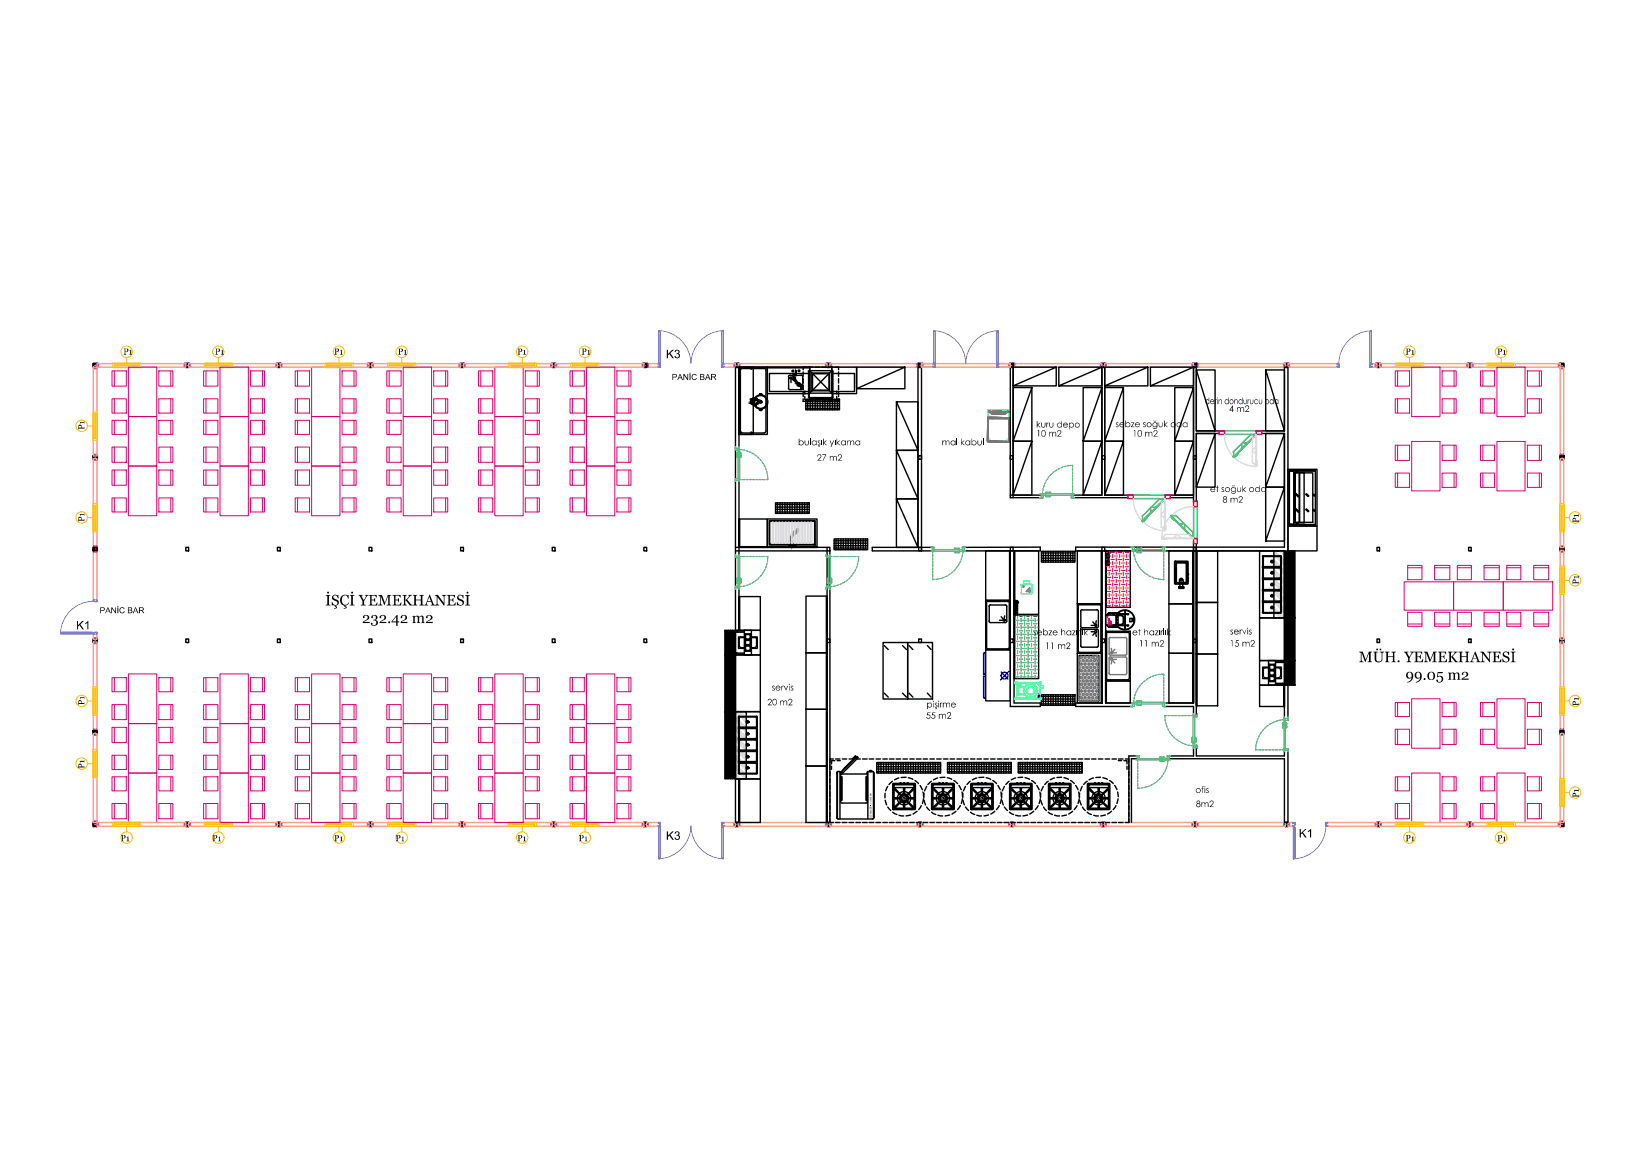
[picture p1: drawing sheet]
<svg xmlns="http://www.w3.org/2000/svg" width="297mm" height="210mm" viewBox="0 0 297 210" stroke-linecap="round" stroke-linejoin="round" font-family="sans-serif">
<defs><g id="words">
<g font-size="3.1">
<text x="58.8" y="109.4">İŞÇİ YEMEKHANESİ</text>
<text x="65.4" y="112.6">232.42 m2</text>
<text x="245.5" y="119.6">MÜH. YEMEKHANESİ</text>
<text x="253.9" y="122.8">99.05 m2</text>
</g>
<g font-size="2.4">
<text x="120.4" y="64.7">K3</text>
<text x="13.8" y="113.7">K1</text>
<text x="120.4" y="151.7">K3</text>
<text x="234.7" y="151.3">K1</text>
</g>
<g font-size="1.9">
<text x="187.2" y="77.2">kuru depo</text>
<text x="201.5" y="77.2">sebze soğuk oda</text>
<text x="217.7" y="73">derin dondurucu oda</text>
<text x="222" y="74.4">4 m2</text>
<text x="144.2" y="80.4">bulaşık yıkama</text>
<text x="147.6" y="83.2">27 m2</text>
<text x="170.1" y="80.4">mal kabul</text>
<text x="187.2" y="78.9">10 m2</text>
<text x="204.6" y="78.9">10 m2</text>
<text x="218.6" y="88.9">et soğuk oda</text>
<text x="220.9" y="90.8">8 m2</text>
<text x="186.7" y="114.8">sebze hazırlık</text>
<text x="188.8" y="117.2">11 m2</text>
<text x="204.6" y="114.8">et hazırlık</text>
<text x="205.7" y="116.8">11 m2</text>
<text x="222.2" y="116.8">15 m2</text>
<text x="222.2" y="114.6">servis</text>
<text x="139.4" y="124.7">servis</text>
<text x="138.6" y="127.4">20 m2</text>
<text x="167.3" y="129.8">55 m2</text>
<text x="167.4" y="127.8">pişirme</text>
<text x="216" y="143.2">ofis</text>
<text x="216.1" y="145.8">8m2</text>
</g>
<g font-size="1.8">
<text x="22.3" y="64.1">P1</text>
<text x="38.8" y="64.1">P1</text>
<text x="60.3" y="64.1">P1</text>
<text x="71.9" y="64.1">P1</text>
<text x="93.4" y="64.1">P1</text>
<text x="105" y="64.1">P1</text>
<text x="253.9" y="64.1">P1</text>
<text x="270.5" y="64.1">P1</text>
<text x="15.2" y="77.6" transform="rotate(-90 15.2 77.6)">P1</text>
<text x="15.2" y="94.3" transform="rotate(-90 15.2 94.3)">P1</text>
<text x="285.2" y="94.5" transform="rotate(-90 285.2 94.5)">P1</text>
<text x="285.2" y="105.6" transform="rotate(-90 285.2 105.6)">P1</text>
<text x="15.2" y="127.4" transform="rotate(-90 15.2 127.4)">P1</text>
<text x="285.2" y="127.6" transform="rotate(-90 285.2 127.6)">P1</text>
<text x="15.2" y="138.9" transform="rotate(-90 15.2 138.9)">P1</text>
<text x="285.2" y="144.1" transform="rotate(-90 285.2 144.1)">P1</text>
<text x="21.8" y="152">P1</text>
<text x="38.4" y="152">P1</text>
<text x="60.3" y="152">P1</text>
<text x="71.5" y="152">P1</text>
<text x="93.4" y="152">P1</text>
<text x="104.6" y="152">P1</text>
<text x="253.9" y="152">P1</text>
<text x="270.5" y="152">P1</text>
</g>
<g font-size="1.7">
<text x="121.4" y="68.7">PANİC BAR</text>
<text x="18" y="110.8">PANİC BAR</text>
</g>
<text font-size=".5" x="157.1" y="143.3" transform="rotate(90 157.1 143.3)">40 GN 1/1 - 20 GN 2/1</text>
</g></defs>
<g fill="none" stroke="#f0f" stroke-width=".21">
<path d="M16.9 66.5h.1M16.9 66.4h.1M16.9 66.3h.6v.3h-.6zM16.9 65.7h.9v.6h-.9h.9M16.9 65.7h.9M16.9 65.7v.9M17.2 66h.1M17.4 66.5h.1M17.4 66.3v.3M17.5 66.4v.1M17.6 65.7h.1M17.6 66.3h.1"/>
<path d="M17.7 65.7v.1M17.7 66.2v.1M17.7 65.7h.1M17.7 66.3h.1M33.3 65.7h1.1v.6h-1.1M33.4 65.7h.1M33.4 66.3h.1M33.4 65.7v.1M33.4 66.2v.1M33.8 66h.1M34.2 65.7h.1M34.2 66.3h.1"/>
<path d="M34.2 65.7v.1M34.2 66.2v.1M34.4 65.7h-1.1v.6h1.1M49.8 65.7h1.1v.6h-1.1M49.9 65.7h.1M49.9 66.3h.1M50 65.7v.1M50 66.2v.1M50 65.7h.1M50 66.3h.1M50.4 66h.1M50.7 65.7h.1"/>
<path d="M50.7 66.3h.1M50.8 65.7v.1M50.8 66.2v.1M50.8 65.7h.1M50.8 66.3h.1M50.9 65.7h-1.1v.6h1.1M66.4 65.7h1.1v.6h-1.1M66.5 65.7h.1M66.5 66.3h.1M66.5 65.7v.1M66.5 66.2v.1M66.9 66h.1"/>
<path d="M67.3 65.7h.1M67.3 66.3h.1M67.3 65.7v.1M67.3 66.2v.1M67.4 65.7h.1M67.4 66.3h.1M67.5 65.7h-1.1v.6h1.1M82.9 65.7h1.1v.6h-1.1M83.1 65.7v.1M83.1 66.2v.1M83.1 65.7h.1M83.1 66.3h.1"/>
<path d="M83.5 66h.1M83.8 65.7h.1M83.8 66.3h.1M83.9 65.7v.1M83.9 66.2v.1M83.9 65.7h.1M83.9 66.3h.1M84 65.7h-1.1v.6h1.1M99.5 65.7h1.1v.6h-1.1M99.6 65.7h.1M99.6 66.3h.1M99.7 65.7v.1"/>
<path d="M99.7 66.2v.1M99.7 65.7h.1M99.7 66.3h.1M100 66h.1M100.4 65.7h.1M100.4 66.3h.1M100.4 65.7v.1M100.4 66.2v.1M100.5 65.7h.1M100.5 66.3h.1M100.6 65.7h-1.1v.6h1.1M116 65.7h1.1v.6h-1.1"/>
<path d="M116.2 65.7h.1M116.2 66.3h.1M116.2 65.7v.1M116.2 66.2v.1M116.6 66h.1M116.9 65.7h.1M116.9 66.3h.1M117 65.7v.1M117 66.2v.1M117 65.7h.1M117 66.3h.1M117.1 65.7h-1.1v.6h1.1"/>
<path d="M132.6 65.7h1.1v.6h-1.1M132.7 65.7h.1M132.7 66.3h.1M132.8 65.7v.1M132.8 66.2v.1M132.8 65.7h.1M132.8 66.3h.1M133.1 66h.1M133.5 65.7h.1M133.5 66.3h.1M133.5 65.7v.1M133.5 66.2v.1"/>
<path d="M133.6 65.7h.1M133.6 66.3h.1M133.7 65.7h-1.1v.6h1.1M149.1 65.7h1.1v.6h-1.1M149.3 65.7h.1M149.3 66.3h.1M149.3 65.7v.1M149.3 66.2v.1M149.4 65.7h.1M149.4 66.3h.1M149.7 66h.1M150.1 65.7h.1"/>
<path d="M150.1 66.3h.1M150.1 65.7v.1M150.1 66.2v.1M150.2 65.7h-1.1v.6h1.1M165.7 65.7h1.1v.6h-1.1M165.8 65.7h.1M165.8 66.3h.1M165.9 65.7v.1M165.9 66.2v.1M165.9 65.7h.1M165.9 66.3h.1M166.2 66h.1"/>
<path d="M166.6 65.7h.1M166.6 66.3h.1M166.7 65.7v.1M166.7 66.2v.1M166.7 65.7h.1M166.7 66.3h.1M166.8 65.7h-1.1v.6h1.1M182.2 65.7h1.1v.6h-1.1M182.4 65.7h.1M182.4 66.3h.1M182.4 65.7v.1M182.4 66.2v.1"/>
<path d="M182.5 65.7h.1M182.5 66.3h.1M182.8 66h.1M183.2 65.7h.1M183.2 66.3h.1M183.2 65.7v.1M183.2 66.2v.1M183.3 65.7h.1M183.3 66.3h.1M183.3 65.7h-1.1v.6h1.1M198.8 65.7h1.1v.6h-1.1M198.9 65.7h.1"/>
<path d="M198.9 66.3h.1M199 65.7v.1M199 66.2v.1M199 65.7h.1M199 66.3h.1M199.3 66h.1M199.7 65.7h.1M199.7 66.3h.1M199.8 65.7v.1M199.8 66.2v.1M199.8 65.7h.1M199.8 66.3h.1"/>
<path d="M199.9 65.7h-1.1v.6h1.1M215.3 65.7h1.2v.6h-1.2M215.5 65.7h.1M215.5 66.3h.1M215.5 65.7v.1M215.5 66.2v.1M215.6 65.7h.1M215.6 66.3h.1M215.9 66h.1M216.3 65.7h.1M216.3 66.3h.1M216.3 65.7v.1"/>
<path d="M216.3 66.2v.1M216.4 65.7h.1M216.4 66.3h.1M216.5 65.7h-1.2v.6h1.2M231.9 65.7h1.1v.6h-1.1M232 65.7h.1M232 66.3h.1M232.1 65.7v.1M232.1 66.2v.1M232.1 65.7h.1M232.1 66.3h.1M232.5 66h.1"/>
<path d="M232.8 65.7h.1M232.8 66.3h.1M232.9 65.7v.1M232.9 66.2v.1M232.9 65.7h.1M232.9 66.3h.1M233 65.7h-1.1v.6h1.1M248.5 65.7h1.1v.6h-1.1M248.6 65.7h.1M248.6 66.3h.1M248.6 65.7v.1M248.6 66.2v.1"/>
<path d="M248.7 65.7h.1M248.7 66.3h.1M249 66h.1M249.4 65.7h.1M249.4 66.3h.1M249.4 65.7v.1M249.4 66.2v.1M249.5 65.7h.1M249.5 66.3h.1M249.6 65.7h-1.1v.6h1.1M265 65.7h1.1v.6h-1.1M265.1 65.7h.1"/>
<path d="M265.1 66.3h.1M265.2 65.7v.1M265.2 66.2v.1M265.2 65.7h.1M265.2 66.3h.1M265.6 66h.1M265.9 65.7h.1M265.9 66.3h.1M266 65.7v.1M266 66.2v.1M266 65.7h.1M266 66.3h.1"/>
<path d="M266.1 65.7h-1.1v.6h1.1M281.6 65.7h.8M281.7 65.7h.1M281.7 66.3h.1M281.7 65.7v.1M281.7 66.2v.1M281.8 65.7h.1M281.8 66.3h.1M281.9 66.4h.1M281.9 66.5h.1M281.9 66.4v.1M281.9 66.3h.5v.3h-.5z"/>
<path d="M281.9 66.3v.3M282.2 66h.1M282.4 66.5h.1M282.4 66.4h.1M282.4 65.7h-.8v.6h.8h-.8M282.4 65.7v.9M16.9 82.2h.1M16.9 83h.1M16.9 99.6h.1M16.9 98.8h.1M16.9 82.1v1.1h.6v-1.1h-.6v1.1M16.9 82.3h.1"/>
<path d="M16.9 98.6v1.1h.6v-1.1h-.6v1.1M16.9 98.7h.1M17.2 82.6h.1M17.2 99.2h.1M17.4 82.2h.1M17.4 83h.1M17.4 99.6h.1M17.4 98.8h.1M17.4 82.1v1.1M17.4 98.6v1.1M17.4 82.3h.1M17.4 98.7h.1"/>
<path d="M281.9 82.2h.1M281.9 83h.1M281.9 99.6h.1M281.9 98.8h.1M281.9 82.1v1.1h.5v-1.1M281.9 82.3h.1M281.9 83.2v-1.1h.5v1.1M281.9 99.7v-1.1h.5v1.1M281.9 98.6v1.1h.5v-1.1M281.9 98.7h.1M282.2 82.6h.1M282.2 99.2h.1"/>
<path d="M282.4 82.2h.1M282.4 83h.1M282.4 99.6h.1M282.4 98.8h.1M282.4 82.3h.1M282.4 98.7h.1M16.9 116.1h.1M16.9 115.3h.1M16.9 115.2v1.1h.6v-1.1h-.6v1.1M16.9 116.2h.1M16.9 115.4h.1M17.2 115.7h.1"/>
<path d="M17.4 116.1h.1M17.4 115.3h.1M17.4 115.2v1.1M17.4 116.2h.1M281.9 116.1h.1M281.9 115.3h.1M281.9 116.3v-1.1h.5v1.1M281.9 116.2h.1M281.9 115.2v1.1h.5v-1.1M281.9 115.4h.1M282.2 115.7h.1M282.4 116.1h.1"/>
<path d="M282.4 115.3h.1M282.4 116.2h.1M282.4 115.4h.1M16.9 131.9h.1M16.9 132.7h.1M16.9 131.7v1.1h.6v-1.1h-.6v1.1M17.2 132.3h.1M17.4 131.7v1.1M17.4 131.9h.1M17.4 132.7h.1M281.9 131.9h.1M281.9 132.7h.1"/>
<path d="M281.9 132.8v-1.1h.5v1.1M281.9 131.7v1.1h.5v-1.1M282.2 132.3h.1M282.4 131.9h.1M282.4 132.7h.1M16.9 148.4h.1M16.9 148.4v.1M16.9 148.3h.6v.3h-.6zM16.9 148.6h.9v.6h-.9M16.9 149.2h.9M16.9 148.7h.9M16.9 148.3v.9"/>
<path d="M17.2 148.9h.1M17.4 148.4l.1 .1M17.4 148.3v.3M17.6 149.2h.1M17.6 148.6v.1M17.7 148.6v.1M17.7 149.1v.1M17.7 149.2h.1M33.3 149.2h1.1v-.6h-1.1v.6h1.1M33.3 148.7h1.1M33.4 149.2h.1M33.4 148.6v.1"/>
<path d="M33.4 149.1v.1M33.8 148.9h.1M34.2 149.2h.1M34.2 148.6v.1M34.2 149.1v.1M49.8 149.2h1.1v-.6h-1.1v.6h1.1M49.8 148.7h1.1M49.9 149.2h.1M49.9 148.6v.1M50 148.6v.1M50 149.1v.1M50 149.2h.1"/>
<path d="M50.4 148.9h.1M50.7 149.2h.1M50.7 148.6v.1M50.8 148.6v.1M50.8 149.1v.1M50.8 149.2h.1M66.4 149.2h1.1v-.6h-1.1v.6h1.1M66.4 148.7h1.1M66.5 149.2h.1M66.5 148.6v.1M66.5 149.1v.1M66.9 148.9h.1"/>
<path d="M67.3 149.2h.1M67.3 148.6v.1M67.3 149.1v.1M67.4 149.2h.1M67.4 148.6v.1M82.9 149.2h1.1v-.6h-1.1v.6h1.1M82.9 148.7h1.1M83.1 149.1v.1M83.1 148.6h.1M83.1 149.2h.1M83.1 148.6v.1M83.5 148.9h.1"/>
<path d="M83.8 149.2h.1M83.8 148.6v.1M83.9 148.6v.1M83.9 149.1v.1M83.9 149.2h.1M99.5 149.2h1.1v-.6h-1.1v.6h1.1M99.5 148.7h1.1M99.6 149.2h.1M99.6 148.6v.1M99.7 148.6v.1M99.7 149.1v.1M99.7 149.2h.1"/>
<path d="M100 148.9h.1M100.4 149.2h.1M100.4 148.6v.1M100.4 149.1v.1M100.5 149.2h.1M100.5 148.6v.1M116 149.2h1.1v-.6h-1.1v.6h1.1M116 148.7h1.1M116.2 149.2h.1M116.2 148.6v.1M116.2 149.1v.1M116.6 148.9h.1"/>
<path d="M116.9 149.2h.1M116.9 148.6v.1M117 149.1v.1M117 149.2h.1M117 148.6v.1M132.6 149.2h1.1v-.6h-1.1v.6h1.1M132.6 148.7h1.1M132.7 149.2h.1M132.7 148.6v.1M132.8 148.6v.1M132.8 149.1v.1M132.8 149.2h.1"/>
<path d="M133.1 148.9h.1M133.5 149.2h.1M133.5 148.6v.1M133.5 149.1v.1M133.6 149.2h.1M133.6 148.6v.1M149.1 149.2h1.1v-.6h-1.1v.6h1.1M149.1 148.7h1.1M149.3 149.2h.1M149.3 148.6v.1M149.3 149.1v.1M149.4 149.2h.1"/>
<path d="M149.4 148.6v.1M149.7 148.9h.1M150.1 149.2h.1M150.1 148.6v.1M150.1 149.1v.1M150.1 148.6h.1M165.7 149.2h1.1v-.6h-1.1v.6h1.1M165.7 148.7h1.1M165.8 149.2h.1M165.8 148.6v.1M165.9 148.6v.1M165.9 149.1v.1"/>
<path d="M165.9 149.2h.1M166.2 148.9h.1M166.6 149.2h.1M166.6 148.6v.1M166.7 148.6v.1M166.7 149.1v.1M166.7 149.2h.1M182.2 149.2h1.1v-.6h-1.1v.6h1.1M182.2 148.7h1.1M182.4 149.2h.1M182.4 148.6v.1M182.4 149.1v.1"/>
<path d="M182.5 149.2h.1M182.5 148.6v.1M182.8 148.9h.1M183.2 149.2h.1M183.2 148.6v.1M183.2 149.1v.1M183.3 149.2h.1M183.3 148.6v.1M198.8 149.2h1.1v-.6h-1.1v.6h1.1M198.8 148.7h1.1M198.9 149.2h.1M198.9 148.6v.1"/>
<path d="M199 148.6v.1M199 149.1v.1M199 149.2h.1M199.3 148.9h.1M199.7 149.2h.1M199.7 148.6v.1M199.8 148.6v.1M199.8 149.1v.1M199.8 149.2h.1M215.3 149.2h1.2v-.6h-1.2v.6h1.2M215.3 148.7h1.2M215.5 149.2h.1"/>
<path d="M215.5 148.6v.1M215.5 149.1v.1M215.6 149.2h.1M215.6 148.6v.1M215.9 148.9h.1M216.3 149.2h.1M216.3 148.6v.1M216.3 149.1v.1M216.4 149.2h.1M216.4 148.6v.1M231.9 149.2h1.1v-.6h-1.1v.6h1.1M231.9 148.7h1.1"/>
<path d="M232 149.2h.1M232 148.6v.1M232.1 148.6v.1M232.1 149.1v.1M232.1 149.2h.1M232.5 148.9h.1M232.8 149.2h.1M232.8 148.6v.1M232.9 148.6v.1M232.9 149.1v.1M232.9 149.2h.1M248.5 149.2h1.1v-.6h-1.1v.6h1.1"/>
<path d="M248.5 148.7h1.1M248.6 149.2h.1M248.6 148.6v.1M248.6 149.1v.1M248.7 149.2h.1M248.7 148.6v.1M249 148.9h.1M249.4 149.2h.1M249.4 148.6v.1M249.4 149.1v.1M249.5 149.2h.1M249.5 148.6v.1"/>
<path d="M265 149.2h1.1v-.6h-1.1v.6h1.1M265 148.7h1.1M265.1 149.2h.1M265.1 148.6v.1M265.2 148.6v.1M265.2 149.1v.1M265.2 149.2h.1M265.6 148.9h.1M265.9 149.2h.1M265.9 148.6v.1M266 148.6v.1M266 149.1v.1"/>
<path d="M266 149.2h.1M281.6 149.2h.8M281.6 148.7h.8M281.7 149.2h.1M281.7 148.6v.1M281.7 149.1v.1M281.8 149.2h.1M281.8 148.6v.1M281.9 148.4v.1M281.9 148.5h.1M281.9 148.3h.5v.3h-.5zM281.9 148.3v.3"/>
<path d="M282.2 148.9h.1M282.4 148.4h.1M282.4 148.4v.1M282.4 148.6h-.8v.6h.8M282.4 148.3v.9"/>
</g>
<!-- layer: 0 -->
<g fill="none" stroke="#000" stroke-width=".38">
<path d="M16.8 65.7h.7v.6h-.7zM33.6 65.7h.5v.6h-.5zM50.1 65.7h.5v.6h-.5zM66.7 65.7h.5v.6h-.5zM83.2 65.7h.5v.6h-.5zM99.8 65.7h.5v.6h-.5zM116.3 65.7h.5v.6h-.5zM132.9 65.7h.5v.6h-.5zM149.4 65.7h.5v.6h-.5zM166 65.7h.5v.6h-.5zM182.5 65.7h.5v.6h-.5zM199.1 65.7h.5v.6h-.5z"/>
<path d="M215.6 65.7h.6v.6h-.6zM232.2 65.7h.5v.6h-.5zM248.8 65.7h.5v.6h-.5zM265.3 65.7h.5v.6h-.5zM281.9 65.7h.6v.6h-.6zM16.8 82.4h.7v.5h-.7zM16.8 98.9h.7v.5h-.7zM281.9 82.4h.6v.5h-.6zM281.9 98.9h.6v.5h-.6zM16.8 115.5h.7v.5h-.7zM281.9 115.5h.6v.5h-.6zM16.8 132h.7v.5h-.7z"/>
<path d="M281.9 132h.6v.5h-.6zM16.8 148.6h.7v.7h-.7zM33.6 148.6h.5v.7h-.5zM50.1 148.6h.5v.7h-.5zM66.7 148.6h.5v.7h-.5zM83.2 148.6h.5v.7h-.5zM99.8 148.6h.5v.7h-.5zM116.3 148.6h.5v.7h-.5zM132.9 148.6h.5v.7h-.5zM149.4 148.6h.5v.7h-.5zM166 148.6h.5v.7h-.5zM182.5 148.6h.5v.7h-.5z"/>
<path d="M199.1 148.6h.5v.7h-.5zM215.6 148.6h.6v.7h-.6zM232.2 148.6h.5v.7h-.5zM248.8 148.6h.5v.7h-.5zM265.3 148.6h.5v.7h-.5zM281.9 148.6h.6v.7h-.6z"/>
</g>
<g fill="none" stroke="#ff9f7f" stroke-width=".25">
<path d="M16.8 66.3h.7v16.1h-.7zM17.5 65.7h16.1v.6h-16.1zM34.1 65.7h16v.6h-16zM50.6 65.7h16.1v.6h-16.1zM67.2 65.7h16v.6h-16zM83.7 65.7h16.1v.6h-16.1zM100.3 65.7h16v.6h-16zM119.3 65.7h-2.5v.6h2.5M130.5 65.7h2.4v.6h-2.5M133.4 65.7h16v.6h-16zM149.9 65.7h16.1v.6h-16.1zM166.5 65.7h16v.6h-16z"/>
<path d="M168.9 65.7h-2.4v.6h2.5M180.1 65.7h2.4v.6h-2.5M183 65.7h16.1v.6h-16.1zM199.6 65.7h16v.6h-16zM216.2 65.7h16v.6h-16zM241.9 65.7h-9.2v.6h9.3M247.6 65.7h1.2v.6h-1.3M249.3 65.7h16v.6h-16zM265.8 65.7h16.1v.6h-16.1zM281.9 66.3h.6v16.1h-.6zM16.8 82.9h.7v16h-.7zM281.9 82.9h.6v16h-.6z"/>
<path d="M281.9 99.4h.6v16.1h-.6zM16.8 108.6v-9.2h.7v9.3M16.8 116h.7v16h-.7zM17.5 114.2v1.3h-.7v-1.2M281.9 116h.6v16h-.6zM16.8 132.5h.7v16.1h-.7zM281.9 132.5h.6v16.1h-.6zM17.5 148.6h16.1v.7h-16.1zM34.1 148.6h16v.7h-16zM50.6 148.6h16.1v.7h-16.1zM67.2 148.6h16v.7h-16zM83.7 148.6h16.1v.7h-16.1z"/>
<path d="M100.3 148.6h16v.7h-16zM119.3 148.6h-2.5v.7h2.5M130.4 148.6h2.5v.7h-2.4M133.4 148.6h16v.7h-16zM149.9 148.6h16.1v.7h-16.1zM166.5 148.6h16v.7h-16zM183 148.6h16.1v.7h-16.1zM199.6 148.6h16v.7h-16zM216.2 148.6h16v.7h-16zM234 148.6h-1.3v.7h1.2M239.5 148.6h9.3v.7h-9.2M249.3 148.6h16v.7h-16z"/>
<path d="M265.8 148.6h16.1v.7h-16.1z"/>
</g>
<!-- layer: ELEKTRIK -->
<g fill="none" stroke="#bababa" stroke-width=".18">
<path d="M17.1 79.2h.2M17.1 74.7h.2M20.7 65.9v.2M25.2 65.9v.2M37.2 65.9v.2M41.7 65.9v.2M59 65.9v.2M63.5 65.9v.2M70.3 65.9v.2M74.8 65.9v.2M92.1 65.9v.2M96.6 65.9v.2"/>
<path d="M103.5 65.9v.2M108 65.9v.2M252.4 65.9v.2M256.9 65.9v.2M269 65.9v.2M273.5 65.9v.2M17.1 95.8h.2M17.1 91.3h.2M282.1 95.8h.1M282.1 91.3h.1M282.1 102.6h.1M282.1 107.1h.1"/>
<path d="M17.1 128.9h.2M17.1 124.4h.2M17.1 135.7h.2M282.1 128.9h.1M282.1 124.4h.1M17.1 140.2h.2M20.7 148.8v.2M25.2 148.8v.2M37.2 148.8v.2M41.7 148.8v.2M59 148.8v.2M63.5 148.8v.2"/>
<path d="M70.3 148.8v.2M74.8 148.8v.2M92.1 148.8v.2M96.6 148.8v.2M103.5 148.8v.2M108 148.8v.2M252.4 148.8v.2M256.9 148.8v.2M269 148.8v.2M273.5 148.8v.2M282.1 145.4h.1M282.1 140.9h.1"/>
</g>
<!-- layer: P1 -->
<g fill="none" stroke="#ffbf00" stroke-width=".18">
<path d="M15.8 76.9h1M16.8 74.4h.8v5.1h-.8zM16.8 74.7h.8v4.5h-.8zM17.1 74.7v4.5M17.2 74.7v4.5M17.3 74.7v4.5M20.4 65.6h5.1v.8h-5.1zM20.7 65.6h4.5v.8h-4.5zM20.7 66h4.5M20.7 65.9h4.5M20.7 66.1h4.5M22.9 64.6v1"/>
<path d="M36.9 65.6h5.1v.8h-5.1zM37.2 65.6h4.5v.8h-4.5zM37.2 66h4.5M37.2 65.9h4.5M37.2 66.1h4.5M39.5 64.6v1M58.7 65.6h5.1v.8h-5.1zM59 65.6h4.5v.8h-4.5zM59 66h4.5M59 65.9h4.5M59 66.1h4.5M61.3 64.6v1"/>
<path d="M70 65.6h5.1v.8h-5.1zM70.3 65.6h4.5v.8h-4.5zM70.3 66h4.5M70.3 65.9h4.5M70.3 66.1h4.5M72.6 64.6v1M91.8 65.6h5.1v.8h-5.1zM92.1 65.6h4.5v.8h-4.5zM92.1 66h4.5M92.1 65.9h4.5M92.1 66.1h4.5M94.4 64.6v1"/>
<path d="M103.1 65.6h5.1v.8h-5.1zM103.5 65.6h4.5v.8h-4.5zM103.5 66h4.5M103.5 65.9h4.5M103.5 66.1h4.5M105.7 64.6v1M252.1 65.6h5.2v.8h-5.2zM252.4 65.6h4.5v.8h-4.5zM252.4 66h4.5M252.4 65.9h4.5M252.4 66.1h4.5M254.7 64.6v1"/>
<path d="M268.6 65.6h5.2v.8h-5.2zM269 65.6h4.5v.8h-4.5zM269 66h4.5M269 65.9h4.5M269 66.1h4.5M271.2 64.6v1M15.8 93.5h1M16.8 91h.8v5.1h-.8zM16.8 91.3h.8v4.5h-.8zM17.1 91.3v4.5M17.2 91.3v4.5M17.3 91.3v4.5"/>
<path d="M281.8 91h.8v5.1h-.8zM281.8 91.3h.8v4.5h-.8zM282.1 91.3v4.5M282.2 91.3v4.5M282.6 93.5h.9M281.8 102.3h.8v5.1h-.8zM281.8 102.6h.8v4.5h-.8zM282.1 102.6v4.5M282.2 102.6v4.5M282.6 104.8h.9M15.8 126.6h1M15.8 138h1"/>
<path d="M16.8 124.1h.8v5.1h-.8zM16.8 124.4h.8v4.5h-.8zM16.8 135.4h.8v5.1h-.8zM16.8 135.7h.8v4.5h-.8zM17.1 124.4v4.5M17.1 135.7v4.5M17.2 124.4v4.5M17.2 135.7v4.5M17.3 124.4v4.5M17.3 135.7v4.5M281.8 124.1h.8v5.1h-.8zM281.8 124.4h.8v4.5h-.8z"/>
<path d="M282.1 124.4v4.5M282.2 124.4v4.5M282.6 126.6h.9M20.4 148.5h5.1v.8h-5.1zM20.7 148.5h4.5v.8h-4.5zM20.7 148.9h4.5M20.7 149h4.5M20.7 148.8h4.5M22.9 149.3v1M36.9 148.5h5.1v.8h-5.1zM37.2 148.5h4.5v.8h-4.5zM37.2 148.9h4.5"/>
<path d="M37.2 149h4.5M37.2 148.8h4.5M39.5 149.3v1M58.7 148.5h5.1v.8h-5.1zM59 148.5h4.5v.8h-4.5zM59 148.9h4.5M59 149h4.5M59 148.8h4.5M61.3 149.3v1M70 148.5h5.1v.8h-5.1zM70.3 148.5h4.5v.8h-4.5zM70.3 148.9h4.5"/>
<path d="M70.3 149h4.5M70.3 148.8h4.5M72.6 149.3v1M91.8 148.5h5.1v.8h-5.1zM92.1 148.5h4.5v.8h-4.5zM92.1 148.9h4.5M92.1 149h4.5M92.1 148.8h4.5M94.4 149.3v1M103.1 148.5h5.1v.8h-5.1zM103.5 148.5h4.5v.8h-4.5zM103.5 148.9h4.5"/>
<path d="M103.5 149h4.5M103.5 148.8h4.5M105.7 149.3v1M252.1 148.5h5.2v.8h-5.2zM252.4 148.5h4.5v.8h-4.5zM252.4 148.9h4.5M252.4 149h4.5M252.4 148.8h4.5M254.7 149.3v1M268.6 148.5h5.2v.8h-5.2zM269 148.5h4.5v.8h-4.5zM269 148.9h4.5"/>
<path d="M269 149h4.5M269 148.8h4.5M271.2 149.3v1M281.8 140.6h.8v5.1h-.8zM281.8 140.9h.8v4.5h-.8zM282.1 140.9v4.5M282.2 140.9v4.5M282.6 143.2h.9"/>
</g>
<!-- layer: WALL INTERNAL -->
<path d="M119.1 65.7h.2h-.2M130.6 65.7h-.1h.1M168.8 65.7h.1h-.1M180.3 65.7h-.2h.2M119.1 149.2h.2l-.2 .1M130.6 149.2h-.1l.1 .1" fill="none" stroke="#7fbfff" stroke-width=".18"/>
<g fill="none" stroke="#7f7fff" stroke-width=".18">
<path d="M119 59.8h.2h-.2v5.8h.2h-.2zM119 59.8l.3 .1v5.6h-.2v.1v-.1h.2v-5.6zM119.1 59.7a6 6 0 0 1 5.7 5.9 6 6 0 0 1 5.8-5.9M130.4 59.9l.3-.1-.3 .1v5.6l.3 .1-.3-.1zM130.6 59.8l.1 5.8zM168.7 59.8h.1h-.1v5.8h.1h-.1zM168.7 59.8l.3 .1v5.6h-.2v.1v-.1h.2v-5.6zM168.8 59.7a6 6 0 0 1 5.7 5.9 6 6 0 0 1 5.7-5.9M180 59.9l.3-.1-.3 .1v5.6l.3 .1-.3-.1zM180.3 59.8v5.8zM247.5 59.9l.3-.1-.3 .1v5.6l.3 .1-.3-.1zM247.7 59.8a6 6 0 0 0-5.8 5.9"/>
<path d="M247.7 59.8l.1 5.8zM118.9 65.7h.4v.6h-.4l.3-.1v-.4zM118.9 66.2h.1M119 65.6h.3v.7h-.3h.3v-.6zM119 66.3h.1M130.5 65.6l.2 .1h-.2l-.1 .6h.3h-.3zM130.5 65.7h.3l-.3 .1v.4l.3 .1h-.3zM130.7 66.3h.1M130.8 66.2h.1M168.6 66.2h.3M168.6 66.2h.1M168.7 65.6h.2l.1 .7h-.3h.3l-.1-.6z"/>
<path d="M168.7 66.3h.1M168.9 65.8l-.3-.1h.3v.6l-.3-.1M180.1 65.6l.3 .1h-.3l-.1 .6h.4h-.4zM180.1 65.7h.4l-.3 .1v.4l.3 .1h-.4zM180.4 66.3h.1M180.5 66.2h.1M241.6 65.8h.1M241.6 66.2h.1M241.6 65.6h.3v.3h.1v.4h-.4h.4v-.4l-.1-.2zM241.6 66.3h.1M241.9 65.8l-.3-.1h.3v.6h-.3l.3-.1M247.6 65.6l.3 .1h-.3l-.1 .6h.4h-.4z"/>
<path d="M247.6 65.7h.3l-.3 .1v.4l.3 .1h-.3zM247.9 66.3h.1M247.9 65.8h.1M247.9 66.2h.1M11 114.4v.1h5.8v-.1v.1h-5.8zM11.1 114.2l-.1 .3 .1-.3h5.6l.1 .3-.1-.3zM16.8 108.6a6 6 0 0 0-5.9 5.8M16.8 114.3v.2v-.2l.2-.1h.5v.3v-.3zM16.8 114.5h.1M16.8 108.4v.2l.7 .1v-.3v.3h-.5l-.2-.1zM16.8 108.4h.1M16.9 114.3v.3v-.3h.5v.3v-.3z"/>
<path d="M17 114.6h.1M16.9 108.3v.3zM16.9 108.6h.5v-.3v.3zM17.4 114.6h.1M118.9 148.7h.4v.5h-.4h.3v-.5zM118.9 149.2h.1M118.9 148.7h.1M119 148.6h.3v.7h-.3h.3v-.7zM119 149.3h.1M119 149.3v5.8h.2h-.2v-5.8h.2zM119 149.3l.3 .1v5.6h-.2v.1v-.1h.2v-5.6zM119.1 155.1a6 6 0 0 0 5.7-5.9 6 6 0 0 0 5.8 5.9"/>
<path d="M130.4 148.6l.1 .7h.2h-.2l-.1-.2v-.5h.3zM130.4 149.4v5.6l.3 .1-.3-.1v-5.6l.3-.1zM130.5 148.7h.3h-.3v.5h.3h-.3zM130.6 149.3l.1 5.8zM130.7 149.3h.1M130.8 149.2h.1M130.8 148.7h.1M233.6 148.7h.3v.5h-.3h.3v-.5zM233.6 149.1h.1M233.6 148.7h.1M233.6 148.6h.4v.5h-.1v.2h-.3h.3l.1-.7zM233.6 149.3h.1"/>
<path d="M233.7 149.3v5.8h.1h-.1v-5.8h.1zM233.7 149.3l.3 .1v5.6h-.2v.1h-.1l.3-.1v-5.6zM239.5 148.6l.1 .7h.3h-.3l-.1-.2v-.5h.4zM239.6 149.2a6 6 0 0 1-5.8 5.9M239.6 148.7h.3h-.3v.5h.3h-.3zM239.9 149.3h.1M239.9 149.1h.1M239.9 148.7h.1"/>
</g>
<g fill="none" stroke="#dd006e" stroke-width=".18">
<path d="M20.2 72h2.6v2.6h-2.6zM20.2 67h2.6v2.8h-2.6zM20.2 75.9h2.6v2.6h-2.6zM20.7 67v2.8M20.7 72v2.6M20.7 75.9v2.6M23.2 66.3h5.1v9h-5.1zM23.2 75.3h5.1v8.9h-5.1zM28.7 72h2.5v2.6h-2.5zM28.7 67h2.5v2.8h-2.5zM28.7 75.9h2.5v2.6h-2.5zM30.9 67v2.8"/>
<path d="M30.9 72v2.6M30.9 75.9v2.6M36.8 72h2.6v2.6h-2.6zM36.8 67h2.6v2.8h-2.6zM36.8 75.9h2.6v2.6h-2.6zM37.2 67v2.8M37.2 72v2.6M37.2 75.9v2.6M39.8 66.3h5.1v9h-5.1zM39.8 75.3h5.1v8.9h-5.1zM45.3 72h2.5v2.6h-2.5zM45.3 67h2.5v2.8h-2.5z"/>
<path d="M45.3 75.9h2.5v2.6h-2.5zM47.4 67v2.8M47.4 72v2.6M47.4 75.9v2.6M53.3 72h2.6v2.6h-2.6zM53.3 67h2.6v2.8h-2.6zM53.3 75.9h2.6v2.6h-2.6zM53.8 67v2.8M53.8 72v2.6M53.8 75.9v2.6M56.3 66.3h5.1v9h-5.1zM56.3 75.3h5.1v8.9h-5.1z"/>
<path d="M61.8 72h2.5v2.6h-2.5zM61.8 67h2.5v2.8h-2.5zM61.8 75.9h2.5v2.6h-2.5zM64 67v2.8M64 72v2.6M64 75.9v2.6M69.9 72h2.6v2.6h-2.6zM69.9 67h2.6v2.8h-2.6zM69.9 75.9h2.6v2.6h-2.6zM70.3 67v2.8M70.3 72v2.6M70.3 75.9v2.6"/>
<path d="M72.9 66.3h5.1v9h-5.1zM72.9 75.3h5.1v8.9h-5.1zM78.4 72h2.5v2.6h-2.5zM78.4 67h2.5v2.8h-2.5zM78.4 75.9h2.5v2.6h-2.5zM80.5 67v2.8M80.5 72v2.6M80.5 75.9v2.6M86.4 72h2.6v2.6h-2.6zM86.4 67h2.6v2.8h-2.6zM86.4 75.9h2.6v2.6h-2.6zM86.9 67v2.8"/>
<path d="M86.9 72v2.6M86.9 75.9v2.6M89.4 66.3h5.1v9h-5.1zM89.4 75.3h5.1v8.9h-5.1zM94.9 72h2.6v2.6h-2.6zM94.9 67h2.6v2.8h-2.6zM94.9 75.9h2.6v2.6h-2.6zM97.1 67v2.8M97.1 72v2.6M97.1 75.9v2.6M103 72h2.6v2.6h-2.6zM103 67h2.6v2.8h-2.6z"/>
<path d="M103 75.9h2.6v2.6h-2.6zM103.4 67v2.8M103.4 72v2.6M103.4 75.9v2.6M106 66.3h5.1v9h-5.1zM106 75.3h5.1v8.9h-5.1zM111.5 72h2.5v2.6h-2.5zM111.5 67h2.5v2.8h-2.5zM111.5 75.9h2.5v2.6h-2.5zM113.6 67v2.8M113.6 72v2.6M113.6 75.9v2.6"/>
<path d="M252.1 72h2.6v2.6h-2.6zM252.1 67h2.6v2.8h-2.6zM252.5 67v2.8M252.5 72v2.6M255.1 66.3h5.1v9h-5.1zM255.1 79.7h5.1v9h-5.1zM260.6 72h2.5v2.6h-2.5zM260.6 67h2.5v2.8h-2.5zM262.7 67v2.8M262.7 72v2.6M267.5 72h2.5v2.6h-2.5zM267.5 67h2.5v2.8h-2.5z"/>
<path d="M267.9 67v2.8M267.9 72v2.6M270.5 66.3h5v9h-5zM270.5 79.7h5v9h-5zM276 72h2.5v2.6h-2.5zM276 67h2.5v2.8h-2.5zM278.1 67v2.8M278.1 72v2.6M20.2 80.8h2.6v2.7h-2.6zM20.2 89.9h2.6v2.6h-2.6zM20.2 84.9h2.6v2.8h-2.6zM20.7 80.8v2.7"/>
<path d="M20.7 84.9v2.8M20.7 89.9v2.6M23.2 84.2h5.1v9h-5.1zM28.7 80.8h2.5v2.7h-2.5zM28.7 89.9h2.5v2.6h-2.5zM28.7 84.9h2.5v2.8h-2.5zM30.9 80.8v2.7M30.9 84.9v2.8M30.9 89.9v2.6M36.8 80.8h2.6v2.7h-2.6zM36.8 89.9h2.6v2.6h-2.6zM36.8 84.9h2.6v2.8h-2.6z"/>
<path d="M37.2 80.8v2.7M37.2 84.9v2.8M37.2 89.9v2.6M39.8 84.2h5.1v9h-5.1zM45.3 80.8h2.5v2.7h-2.5zM45.3 89.9h2.5v2.6h-2.5zM45.3 84.9h2.5v2.8h-2.5zM47.4 80.8v2.7M47.4 84.9v2.8M47.4 89.9v2.6M53.3 80.8h2.6v2.7h-2.6zM53.3 89.9h2.6v2.6h-2.6z"/>
<path d="M53.3 84.9h2.6v2.8h-2.6zM53.8 80.8v2.7M53.8 84.9v2.8M53.8 89.9v2.6M56.3 84.2h5.1v9h-5.1zM61.8 80.8h2.5v2.7h-2.5zM61.8 89.9h2.5v2.6h-2.5zM61.8 84.9h2.5v2.8h-2.5zM64 80.8v2.7M64 84.9v2.8M64 89.9v2.6M69.9 80.8h2.6v2.7h-2.6z"/>
<path d="M69.9 89.9h2.6v2.6h-2.6zM69.9 84.9h2.6v2.8h-2.6zM70.3 80.8v2.7M70.3 84.9v2.8M70.3 89.9v2.6M72.9 84.2h5.1v9h-5.1zM78.4 80.8h2.5v2.7h-2.5zM78.4 89.9h2.5v2.6h-2.5zM78.4 84.9h2.5v2.8h-2.5zM80.5 80.8v2.7M80.5 84.9v2.8M80.5 89.9v2.6"/>
<path d="M86.4 80.8h2.6v2.7h-2.6zM86.4 89.9h2.6v2.6h-2.6zM86.4 84.9h2.6v2.8h-2.6zM86.9 80.8v2.7M86.9 84.9v2.8M86.9 89.9v2.6M89.4 84.2h5.1v9h-5.1zM94.9 80.8h2.6v2.7h-2.6zM94.9 89.9h2.6v2.6h-2.6zM94.9 84.9h2.6v2.8h-2.6zM97.1 80.8v2.7M97.1 84.9v2.8"/>
<path d="M97.1 89.9v2.6M103 80.8h2.6v2.7h-2.6zM103 89.9h2.6v2.6h-2.6zM103 84.9h2.6v2.8h-2.6zM103.4 80.8v2.7M103.4 84.9v2.8M103.4 89.9v2.6M106 84.2h5.1v9h-5.1zM111.5 80.8h2.5v2.7h-2.5zM111.5 89.9h2.5v2.6h-2.5zM111.5 84.9h2.5v2.8h-2.5zM113.6 80.8v2.7"/>
<path d="M113.6 84.9v2.8M113.6 89.9v2.6M252.1 85.5h2.6v2.5h-2.6zM252.1 80.4h2.6v2.8h-2.6zM252.5 80.4v2.8M252.5 85.5v2.5M260.6 85.5h2.5v2.5h-2.5zM260.6 80.4h2.5v2.8h-2.5zM262.7 80.4v2.8M262.7 85.5v2.5M267.5 85.5h2.5v2.5h-2.5zM267.5 80.4h2.5v2.8h-2.5z"/>
<path d="M267.9 80.4v2.8M267.9 85.5v2.5M276 85.5h2.5v2.5h-2.5zM276 80.4h2.5v2.8h-2.5zM278.1 80.4v2.8M278.1 85.5v2.5M253.7 105.1h8.9v5.1h-8.9zM254.3 110.6h2.6v2.5h-2.6zM254.3 102.1h2.6v2.6h-2.6zM254.3 112.7h2.6M254.3 102.6h2.6M259.2 110.6h2.8v2.5h-2.8z"/>
<path d="M259.2 102.1h2.8v2.6h-2.8zM259.2 112.7h2.8M259.2 102.6h2.8M262.6 105.1h9v5.1h-9zM263.3 110.6h2.6v2.5h-2.6zM263.3 102.1h2.6v2.6h-2.6zM263.3 112.7h2.6M263.3 102.6h2.6M268.1 110.6h2.8v2.5h-2.8zM268.1 102.1h2.8v2.6h-2.8zM268.1 112.7h2.8M268.1 102.6h2.8"/>
<path d="M271.6 105.1h8.9v5.1h-8.9zM272.2 110.6h2.6v2.5h-2.6zM272.2 102.1h2.6v2.6h-2.6zM272.2 112.7h2.6M272.2 102.6h2.6M277.1 110.6h2.7v2.5h-2.7zM277.1 102.1h2.7v2.6h-2.7zM277.1 112.7h2.7M277.1 102.6h2.7M20.2 136.4h2.6v2.6h-2.6zM20.2 131.4h2.6v2.7h-2.6zM20.2 122.4h2.6v2.6h-2.6z"/>
<path d="M20.2 127.3h2.6v2.7h-2.6zM20.7 122.4v2.6M20.7 127.3v2.7M20.7 131.4v2.7M20.7 136.4v2.6M23.2 139.6h5.1v9h-5.1zM23.2 130.7h5.1v8.9h-5.1zM23.2 121.7h5.1v9h-5.1zM28.7 136.4h2.5v2.6h-2.5zM28.7 131.4h2.5v2.7h-2.5zM28.7 122.4h2.5v2.6h-2.5zM28.7 127.3h2.5v2.7h-2.5z"/>
<path d="M30.9 122.4v2.6M30.9 127.3v2.7M30.9 131.4v2.7M30.9 136.4v2.6M36.8 136.4h2.6v2.6h-2.6zM36.8 131.4h2.6v2.7h-2.6zM36.8 122.4h2.6v2.6h-2.6zM36.8 127.3h2.6v2.7h-2.6zM37.2 122.4v2.6M37.2 127.3v2.7M37.2 131.4v2.7M37.2 136.4v2.6"/>
<path d="M39.8 139.6h5.1v9h-5.1zM39.8 130.7h5.1v8.9h-5.1zM39.8 121.7h5.1v9h-5.1zM45.3 136.4h2.5v2.6h-2.5zM45.3 131.4h2.5v2.7h-2.5zM45.3 122.4h2.5v2.6h-2.5zM45.3 127.3h2.5v2.7h-2.5zM47.4 122.4v2.6M47.4 127.3v2.7M47.4 131.4v2.7M47.4 136.4v2.6M53.3 136.4h2.6v2.6h-2.6z"/>
<path d="M53.3 131.4h2.6v2.7h-2.6zM53.3 122.4h2.6v2.6h-2.6zM53.3 127.3h2.6v2.7h-2.6zM53.8 122.4v2.6M53.8 127.3v2.7M53.8 131.4v2.7M53.8 136.4v2.6M56.3 139.6h5.1v9h-5.1zM56.3 130.7h5.1v8.9h-5.1zM56.3 121.7h5.1v9h-5.1zM61.8 136.4h2.5v2.6h-2.5zM61.8 131.4h2.5v2.7h-2.5z"/>
<path d="M61.8 122.4h2.5v2.6h-2.5zM61.8 127.3h2.5v2.7h-2.5zM64 122.4v2.6M64 127.3v2.7M64 131.4v2.7M64 136.4v2.6M69.9 136.4h2.6v2.6h-2.6zM69.9 131.4h2.6v2.7h-2.6zM69.9 122.4h2.6v2.6h-2.6zM69.9 127.3h2.6v2.7h-2.6zM70.3 122.4v2.6M70.3 127.3v2.7"/>
<path d="M70.3 131.4v2.7M70.3 136.4v2.6M72.9 139.6h5.1v9h-5.1zM72.9 130.7h5.1v8.9h-5.1zM72.9 121.7h5.1v9h-5.1zM78.4 136.4h2.5v2.6h-2.5zM78.4 131.4h2.5v2.7h-2.5zM78.4 122.4h2.5v2.6h-2.5zM78.4 127.3h2.5v2.7h-2.5zM80.5 122.4v2.6M80.5 127.3v2.7M80.5 131.4v2.7"/>
<path d="M80.5 136.4v2.6M86.4 136.4h2.6v2.6h-2.6zM86.4 131.4h2.6v2.7h-2.6zM86.4 122.4h2.6v2.6h-2.6zM86.4 127.3h2.6v2.7h-2.6zM86.9 122.4v2.6M86.9 127.3v2.7M86.9 131.4v2.7M86.9 136.4v2.6M89.4 139.6h5.1v9h-5.1zM89.4 130.7h5.1v8.9h-5.1zM89.4 121.7h5.1v9h-5.1z"/>
<path d="M94.9 136.4h2.6v2.6h-2.6zM94.9 131.4h2.6v2.7h-2.6zM94.9 122.4h2.6v2.6h-2.6zM94.9 127.3h2.6v2.7h-2.6zM97.1 122.4v2.6M97.1 127.3v2.7M97.1 131.4v2.7M97.1 136.4v2.6M103 136.4h2.6v2.6h-2.6zM103 131.4h2.6v2.7h-2.6zM103 122.4h2.6v2.6h-2.6zM103 127.3h2.6v2.7h-2.6z"/>
<path d="M103.4 122.4v2.6M103.4 127.3v2.7M103.4 131.4v2.7M103.4 136.4v2.6M106 139.6h5.1v9h-5.1zM106 130.7h5.1v8.9h-5.1zM106 121.7h5.1v9h-5.1zM111.5 136.4h2.5v2.6h-2.5zM111.5 131.4h2.5v2.7h-2.5zM111.5 122.4h2.5v2.6h-2.5zM111.5 127.3h2.5v2.7h-2.5zM113.6 122.4v2.6"/>
<path d="M113.6 127.3v2.7M113.6 131.4v2.7M113.6 136.4v2.6M252.1 126.9h2.6v2.5h-2.6zM252.1 131.7h2.6v2.8h-2.6zM252.5 126.9v2.5M252.5 131.7v2.8M255.1 139.6h5.1v9h-5.1zM255.1 126.2h5.1v9h-5.1zM260.6 126.9h2.5v2.5h-2.5zM260.6 131.7h2.5v2.8h-2.5zM262.7 126.9v2.5"/>
<path d="M262.7 131.7v2.8M267.5 126.9h2.5v2.5h-2.5zM267.5 131.7h2.5v2.8h-2.5zM267.9 126.9v2.5M267.9 131.7v2.8M270.5 139.6h5v9h-5zM270.5 126.2h5v9h-5zM276 126.9h2.5v2.5h-2.5zM276 131.7h2.5v2.8h-2.5zM278.1 126.9v2.5M278.1 131.7v2.8M20.2 140.3h2.6v2.6h-2.6z"/>
<path d="M20.2 145.1h2.6v2.8h-2.6zM20.7 140.3v2.6M20.7 145.1v2.8M28.7 140.3h2.5v2.6h-2.5zM28.7 145.1h2.5v2.8h-2.5zM30.9 140.3v2.6M30.9 145.1v2.8M36.8 140.3h2.6v2.6h-2.6zM36.8 145.1h2.6v2.8h-2.6zM37.2 140.3v2.6M37.2 145.1v2.8M45.3 140.3h2.5v2.6h-2.5z"/>
<path d="M45.3 145.1h2.5v2.8h-2.5zM47.4 140.3v2.6M47.4 145.1v2.8M53.3 140.3h2.6v2.6h-2.6zM53.3 145.1h2.6v2.8h-2.6zM53.8 140.3v2.6M53.8 145.1v2.8M61.8 140.3h2.5v2.6h-2.5zM61.8 145.1h2.5v2.8h-2.5zM64 140.3v2.6M64 145.1v2.8M69.9 140.3h2.6v2.6h-2.6z"/>
<path d="M69.9 145.1h2.6v2.8h-2.6zM70.3 140.3v2.6M70.3 145.1v2.8M78.4 140.3h2.5v2.6h-2.5zM78.4 145.1h2.5v2.8h-2.5zM80.5 140.3v2.6M80.5 145.1v2.8M86.4 140.3h2.6v2.6h-2.6zM86.4 145.1h2.6v2.8h-2.6zM86.9 140.3v2.6M86.9 145.1v2.8M94.9 140.3h2.6v2.6h-2.6z"/>
<path d="M94.9 145.1h2.6v2.8h-2.6zM97.1 140.3v2.6M97.1 145.1v2.8M103 140.3h2.6v2.6h-2.6zM103 145.1h2.6v2.8h-2.6zM103.4 140.3v2.6M103.4 145.1v2.8M111.5 140.3h2.5v2.6h-2.5zM111.5 145.1h2.5v2.8h-2.5zM113.6 140.3v2.6M113.6 145.1v2.8M252.1 140.3h2.6v2.6h-2.6z"/>
<path d="M252.1 145.1h2.6v2.8h-2.6zM252.5 140.3v2.6M252.5 145.1v2.8M260.6 140.3h2.5v2.6h-2.5zM260.6 145.1h2.5v2.8h-2.5zM262.7 140.3v2.6M262.7 145.1v2.8M267.5 140.3h2.5v2.6h-2.5zM267.5 145.1h2.5v2.8h-2.5zM267.9 140.3v2.6M267.9 145.1v2.8M276 140.3h2.5v2.6h-2.5z"/>
<path d="M276 145.1h2.5v2.8h-2.5zM278.1 140.3v2.6M278.1 145.1v2.8"/>
</g>
<!-- layer: 0 -->
<g fill="none" stroke="#000" stroke-width=".25">
<path d="M132.9 66.3h.6v47.6h-.6zM133.5 66.3h5.1v.1h-5.1zM133.5 66.4h.1v12.1h-.1zM145.6 72.1h6.1v1.9h-6.1zM145.6 72.4h.2M145.6 72.9h.2M145.6 73.3h.2M145.6 73.8h.2M145.9 72.1v.2M146.3 72.4h-.4v.4M146.3 72.9h-.4v.3M146.3 73.3h-.4v.3"/>
<path d="M146.3 73.8h-.4v.2M146.4 72.1v.2M146.7 72.4h-.3v.4M146.7 72.9h-.3v.3M146.7 73.3h-.3v.3M146.7 73.8h-.3v.2M146.8 72.1v.2M147.2 72.4h-.4v.4M147.2 72.9h-.4v.3M147.2 73.3h-.4v.3M147.2 73.8h-.4v.2M147.3 72.1v.2"/>
<path d="M147.6 72.4h-.3v.4M147.6 72.9h-.3v.3M147.6 73.3h-.3v.3M147.6 73.8h-.3v.2M147.7 72.1v.2M148 72.4h-.3v.4M148 72.9h-.3v.3M148 73.3h-.3v.3M148 73.8h-.3v.2M148.2 72.1v.2M148.5 72.4h-.3v.4M148.5 72.9h-.3v.3"/>
<path d="M148.5 73.3h-.3v.3M148.5 73.8h-.3v.2M148.6 72.1v.2M148.9 72.4h-.3v.4M148.9 72.9h-.3v.3M148.9 73.3h-.3v.3M148.9 73.8h-.3v.2M149.1 72.1v.2M149.4 72.4h-.3v.4M149.4 72.9h-.3v.3M149.4 73.3h-.3v.3M149.4 73.8h-.3v.2"/>
<path d="M149.5 72.1v.2M149.8 72.4h-.3v.4M149.8 72.9h-.3v.3M149.8 73.3h-.3v.3M149.8 73.8h-.3v.2M149.9 72.1v.2M150.3 72.4h-.4v.4M150.3 72.9h-.4v.3M150.3 73.3h-.4v.3M150.3 73.8h-.4v.2M150.4 72.1v.2M150.7 72.4h-.3v.4"/>
<path d="M150.7 72.9h-.3v.3M150.7 73.3h-.3v.3M150.7 73.8h-.3v.2M150.8 72.1v.2M151.2 72.4h-.4v.4M151.2 72.9h-.4v.3M151.2 73.3h-.4v.3M151.2 73.8h-.4v.2M151.3 72.1v.2M151.6 72.4h-.3v.4M151.6 72.9h-.3v.3M151.6 73.3h-.3v.3"/>
<path d="M151.6 73.8h-.3v.2M162 72.6h3.9v8.8h-3.9v-8.8l3.9 8.8M163.5 66.3l-8.7 3.9h8.7v-3.9h-8.7v3.9M165.9 66.3v32.6l-3.9-8.8v8.8h3.9v-8.8h-3.9M166.5 66.3v33.2M182.5 66.3v23.6h6M183 66.3v23.6M186.4 79.7l-3.4 9.7v-9.7h3.4v9.7h-3.4M186.4 70l-3.4 9.7v-9.7h3.4v9.7h-3.4M190.8 66.3l-7.8 3.4h7.8v-3.4h-7.8v3.4M191.3 69.7v-3.4h7.8v3.4h-7.8l7.8-3.4v23.1h-5.5M199.1 79.7l-3.4 9.7v-9.7h3.4v9.7h-3.4"/>
<path d="M199.1 70l-3.4 9.7v-9.7h3.4v9.7h-3.4M199.6 66.3v23.1M203 79.7l-3.4 9.7v-9.7h3.4v9.7h-3.4M203 70l-3.4 9.7v-9.7h3.4v9.7h-3.4M207.4 66.3l-7.8 3.4h7.8v-3.4h-7.8v3.4M207.9 69.7v-3.4h7.7v3.4h-7.7l7.7-3.4v24.6M215.6 79.7l-3.3 9.7v-9.7h3.3v9.7h-3.3M215.6 70l-3.3 9.7v-9.7h3.3v9.7h-3.3M216.2 66.8l3.3 11v-11h-3.3v11h3.3M216.2 66.3v11.5h5M219.5 78.3l-3.3 9.7v-9.7h3.3v9.7h-3.3M220.3 78.3h-4.1v12.2"/>
<path d="M227 77.8h5.1M228 78.3h4.1M228.7 66.8l3.4 11v-11h-3.4v11h3.4M232.1 77.8v-11.5h.6v33.2M232.1 78.3l-3.4 9.7v-9.7h3.4v9.7h-3.4M232.1 78.3v20.5h-37.7v.7h37.7M33.6 98.9h.5v.6h-.5zM50.1 98.9h.5v.6h-.5zM66.7 98.9h.5v.6h-.5zM83.2 98.9h.5v.6h-.5zM99.8 98.9h.5v.6h-.5zM116.3 98.9h.5v.6h-.5z"/>
<path d="M132.9 99.5h16.5v49.1M132.9 98.9h16.5M133.5 93.8h5.1v5.1h-5.1zM133.5 98.7h5.1v.2h-5.1zM133.5 93.8h.1v4.9h-.1zM140.1 90.8h6.1v1.9h-6.1zM140.1 91.1h.2M140.1 91.6h.2M140.1 92h.2M140.1 92.5h.2M140.5 90.8v.2M140.8 91.1h-.3v.4"/>
<path d="M140.8 91.6h-.3v.3M140.8 92h-.3v.4M140.8 92.5h-.3v.2M140.9 90.8v.2M141.2 91.1h-.3v.4M141.2 91.6h-.3v.3M141.2 92h-.3v.4M141.2 92.5h-.3v.2M141.4 90.8v.2M141.7 91.1h-.3v.4M141.7 91.6h-.3v.3M141.7 92h-.3v.4"/>
<path d="M141.7 92.5h-.3v.2M141.8 90.8v.2M142.1 91.1h-.3v.4M142.1 91.6h-.3v.3M142.1 92h-.3v.4M142.1 92.5h-.3v.2M142.2 90.8v.2M142.6 91.1h-.4v.4M142.6 91.6h-.4v.3M142.6 92h-.4v.4M142.6 92.5h-.4v.2M142.7 90.8v.2"/>
<path d="M143 91.1h-.3v.4M143 91.6h-.3v.3M143 92h-.3v.4M143 92.5h-.3v.2M143.1 90.8v.2M143.5 91.1h-.4v.4M143.5 91.6h-.4v.3M143.5 92h-.4v.4M143.5 92.5h-.4v.2M143.6 90.8v.2M143.9 91.1h-.3v.4M143.9 91.6h-.3v.3"/>
<path d="M143.9 92h-.3v.4M143.9 92.5h-.3v.2M144 90.8v.2M144.4 91.1h-.4v.4M144.4 91.6h-.4v.3M144.4 92h-.4v.4M144.4 92.5h-.4v.2M144.5 90.8v.2M144.8 91.1h-.3v.4M144.8 91.6h-.3v.3M144.8 92h-.3v.4M144.8 92.5h-.3v.2"/>
<path d="M144.9 90.8v.2M145.2 91.1h-.3v.4M145.2 91.6h-.3v.3M145.2 92h-.3v.4M145.2 92.5h-.3v.2M145.4 90.8v.2M145.7 91.1h-.3v.4M145.7 91.6h-.3v.3M145.7 92h-.3v.4M145.7 92.5h-.3v.2M145.8 90.8v.2M146.1 91.1h-.3v.4"/>
<path d="M146.1 91.6h-.3v.3M146.1 92h-.3v.4M146.1 92.5h-.3v.2M149.4 98.9h.5v.6h-.5zM149.9 99.5v49.1M150.7 97.4h6.1v1.9h-6.1zM150.7 97.7h.2M150.7 98.1h.2M150.7 98.6h.2M150.7 99h.2M151 97.4v.2M151.3 97.7h-.3v.3"/>
<path d="M151.3 98.1h-.3v.4M151.3 98.6h-.3v.3M151.3 99h-.3v.3M151.5 97.4v.2M151.8 97.7h-.3v.3M151.8 98.1h-.3v.4M151.8 98.6h-.3v.3M151.8 99h-.3v.3M151.9 97.4v.2M152.2 97.7h-.3v.3M152.2 98.1h-.3v.4M152.2 98.6h-.3v.3"/>
<path d="M152.2 99h-.3v.3M152.4 97.4v.2M152.7 97.7h-.3v.3M152.7 98.1h-.3v.4M152.7 98.6h-.3v.3M152.7 99h-.3v.3M152.8 97.4v.2M153.2 97.7h-.4v.3M153.2 98.1h-.4v.4M153.2 98.6h-.4v.3M153.2 99h-.4v.3M153.2 97.4v.2"/>
<path d="M153.6 97.7h-.4v.3M153.6 98.1h-.4v.4M153.6 98.6h-.4v.3M153.6 99h-.4v.3M153.7 97.4v.2M154.1 97.7h-.4v.3M154.1 98.1h-.4v.4M154.1 98.6h-.4v.3M154.1 99h-.4v.3M154.1 97.4v.2M154.5 97.7h-.4v.3M154.5 98.1h-.4v.4"/>
<path d="M154.5 98.6h-.4v.3M154.5 99h-.4v.3M154.6 97.4v.2M154.9 97.7h-.3v.3M154.9 98.1h-.3v.4M154.9 98.6h-.3v.3M154.9 99h-.3v.3M155.1 97.4v.2M155.4 97.7h-.3v.3M155.4 98.1h-.3v.4M155.4 98.6h-.3v.3M155.4 99h-.3v.3"/>
<path d="M155.5 97.4v.2M155.8 97.7h-.3v.3M155.8 98.1h-.3v.4M155.8 98.6h-.3v.3M155.8 99h-.3v.3M156 97.4v.2M156.3 97.7h-.3v.3M156.3 98.1h-.3v.4M156.3 98.6h-.3v.3M156.3 99h-.3v.3M156.4 97.4v.2M156.7 97.7h-.3v.3"/>
<path d="M156.7 98.1h-.3v.4M156.7 98.6h-.3v.3M156.7 99h-.3v.3M162 81.4h3.9v8.7h-3.9v-8.7l3.9 8.7M166 82.3h.5v.7h-.5zM166 98.9h.5v.6h-.5zM168.7 98.9h-11.1v.6h11M173.9 98.9l14.1-.1v.7h-14M178.1 99.5h4.4v8.9h-4.4zM182.4 99.5h.1v8.9h-.1zM182.5 98.9h.5v.6h-.5zM182.5 82.3h.5v.7h-.5z"/>
<path d="M182.5 99.5v28.1h5.5v-.6h-4.8v-27.5h4.5v11.5h-4.5M182.5 89.4h5.9M183.3 99.5v11.5M188.2 99.6h6v1.9h-6zM188.2 99.9h.2M188.5 99.6v.2M188.8 99.9h-.3v.3M188.9 99.6v.2M189.3 99.9h-.4v.3M189.4 99.6v.2M189.7 99.9h-.3v.3M189.9 99.6v.2"/>
<path d="M190.2 99.9h-.3v.3M190.3 99.6v.2M190.6 99.9h-.3v.3M190.8 99.6v.2M191.1 99.9h-.3v.3M191.2 99.6v.2M191.5 99.9h-.3v.3M191.6 99.6v.2M191.9 99.9h-.3v.3M192.1 99.6v.2M192.4 99.9h-.3v.3M192.5 99.6v.2"/>
<path d="M192.8 99.9h-.3v.3M193 99.6v.2M193.3 99.9h-.3v.3M193.4 99.6v.2M193.5 89.9h10.3M193.8 99.9h-.4v.3M193.8 99.6v.2M194.2 99.9h-.4v.3M194.6 99.5h4.5v9.6h-4.5zM199 99.5h.1v9.6h-.1zM199.1 98.9h.5v.6h-.5zM199.1 82.3h.5v.7h-.5z"/>
<path d="M199.1 99.5v27.5h-4.7v.6h10.3M199.6 89.4h8M199.8 99.5v27.5h5.1M210.5 89.4h5.1M211.2 99.5h4.4v9.6h-4.4zM211.5 89.9h4.1M215.5 99.5h.1v9.6h-.1zM215.6 98.9h.6v.6h-.6zM215.6 82.3h.6v.7h-.6zM215.6 97.8v29.2h-5.5M216.2 99.5h3.8v9.3h-3.8zM216.2 99.5h.1v9.3h-.1z"/>
<path d="M216.2 98.2v31.3M232.1 88l-3.4 9.7v-9.7h3.4v9.7h-3.4M232.7 95h5.3v4.5h-5.3zM248.8 98.9h.5v.6h-.5zM265.3 98.9h.5v.6h-.5zM33.6 115.4h.5v.7h-.5zM50.1 115.4h.5v.7h-.5zM66.7 115.4h.5v.7h-.5zM83.2 115.4h.5v.7h-.5zM99.8 115.4h.5v.7h-.5zM116.3 115.4h.5v.7h-.5zM133.5 107.8h3.9v6.1h-3.9z"/>
<path d="M133.5 107.8h.1v6.1h-.1zM145.6 107.7h3.8v10.2h-3.8zM145.6 117.9h3.8v10.2h-3.8zM149.3 107.7h.1v10.2h-.1zM149.3 117.9h.1v10.2h-.1zM149.4 115.4h.5v.7h-.5zM159.6 116.1h4.4v10.2h-4.4zM159.8 116.6l.7 .7M163.1 116.6l.7 .7M164 116.1h4.5v10.2h-4.5zM164.3 116.6l.6 .7M166 115.4h.5v.7h-.5z"/>
<path d="M167.6 116.6l.6 .7M182.5 115.4h.5v.7h-.5zM188.2 100.4h.2M188.2 100.8h.2M188.2 101.2h.2M188.8 100.4h-.3v.3M188.8 100.8h-.3v.3M188.8 101.2h-.3v.3M189.3 100.4h-.4v.3M189.3 100.8h-.4v.3M189.3 101.2h-.4v.3M189.7 100.4h-.3v.3"/>
<path d="M189.7 100.8h-.3v.3M189.7 101.2h-.3v.3M190.2 100.4h-.3v.3M190.2 100.8h-.3v.3M190.2 101.2h-.3v.3M190.6 100.4h-.3v.3M190.6 100.8h-.3v.3M190.6 101.2h-.3v.3M191.1 100.4h-.3v.3M191.1 100.8h-.3v.3M191.1 101.2h-.3v.3M191.5 100.4h-.3v.3"/>
<path d="M191.5 100.8h-.3v.3M191.5 101.2h-.3v.3M191.9 100.4h-.3v.3M191.9 100.8h-.3v.3M191.9 101.2h-.3v.3M192.4 100.4h-.3v.3M192.4 100.8h-.3v.3M192.4 101.2h-.3v.3M192.8 100.4h-.3v.3M192.8 100.8h-.3v.3M192.8 101.2h-.3v.3M193.3 100.4h-.3v.3"/>
<path d="M193.3 100.8h-.3v.3M193.3 101.2h-.3v.3M193.8 100.4h-.4v.3M193.8 100.8h-.4v.3M193.8 101.2h-.4v.3M194.2 100.4h-.4v.3M194.2 100.8h-.4v.3M194.2 101.2h-.4v.3M199.1 115.4h.5v.7h-.5zM211.2 118h4.4v9h-4.4zM211.2 109.1h4.4v8.9h-4.4zM215.5 118h.1v9h-.1z"/>
<path d="M215.5 109.1h.1v8.9h-.1zM215.6 115.4h.6v.7h-.6zM216.2 118.1h3.8v9.4h-3.8zM216.2 118.1h.1v9.4h-.1zM216.2 108.8h3.8v9.3h-3.8zM216.2 108.8h.1v9.3h-.1zM248.8 115.4h.5v.7h-.5zM265.3 115.4h.5v.7h-.5zM145.6 128.1h3.8v10.3h-3.8zM145.6 138.4h3.8v10.2h-3.8zM149.3 128.1h.1v10.3h-.1zM149.3 138.4h.1v10.2h-.1z"/>
<path d="M151.2 139.6v8.1M151.3 139.4v8.5M151.4 139.3l-.2 .3M151.5 139.4h.1M151.6 139.3l.3 .2M151.8 139.4v8.5M151.9 139.5h.3v.3h-.3zM151.9 139.5v5.3M152 139.5l2.9-2.9 .2 .2-2.9 2.9M152 139.7h.1M152.2 139.5v.3h4.5v-.3v5.3M154.5 137l-1.4 1.2-1.2 1.3"/>
<path d="M154.5 136.7h.1M154.5 136.6h.1M154.5 136.6l-.4 .4 .1 .1 .3-.3M154.6 136.6l.1 .1-.1 .1M156.8 139.4v8.5M156.9 139.3l-.2 .2M156.9 139.4h.7M157.1 139.3l.4 .1zM157.2 139.2l-.1 .1h.2M157.2 139.2h.2l-.2 .1h.2h-.2M157.2 139.2h.2M157.4 139.3h.1"/>
<path d="M157.5 139.3h-.4M157.6 139.3l.3 .3M157.8 139.4v8.5M157.9 139.6v8.1M158.4 137.7h11.5v1.9h-11.5zM158.4 139.4h.2M158.4 138h.2M158.4 138.5h.2M158.4 138.9h.2M158.8 137.7v.2M159.1 139.4h-.3v.2M159.1 138h-.3v.4"/>
<path d="M159.1 138.5h-.3v.3M159.1 138.9h-.3v.4M159.2 137.7v.2M159.5 139.4h-.3v.2M159.5 138h-.3v.4M159.5 138.5h-.3v.3M159.5 138.9h-.3v.4M159.6 137.7v.2M159.8 125.2l.7 .7M160 139.4h-.4v.2M160 138h-.4v.4M160 138.5h-.4v.3"/>
<path d="M160 138.9h-.4v.4M160.1 137.7v.2M160.4 139.4h-.3v.2M160.4 138h-.3v.4M160.4 138.5h-.3v.3M160.4 138.9h-.3v.4M160.5 137.7v.2M160.9 139.4h-.4v.2M160.9 138h-.4v.4M160.9 138.5h-.4v.3M160.9 138.9h-.4v.4M161 137.7v.2"/>
<path d="M161.3 139.4h-.3v.2M161.3 138h-.3v.4M161.3 138.5h-.3v.3M161.3 138.9h-.3v.4M161.4 137.7v.2M161.8 139.4h-.4v.2M161.8 138h-.4v.4M161.8 138.5h-.4v.3M161.8 138.9h-.4v.4M161.9 137.7v.2M162.2 139.4h-.3v.2M162.2 138h-.3v.4"/>
<path d="M162.2 138.5h-.3v.3M162.2 138.9h-.3v.4M162.3 137.7v.2M162.6 139.4h-.3v.2M162.6 138h-.3v.4M162.6 138.5h-.3v.3M162.6 138.9h-.3v.4M162.8 137.7v.2M163.1 125.2l.7 .7M163.1 139.4h-.3v.2M163.1 138h-.3v.4M163.1 138.5h-.3v.3"/>
<path d="M163.1 138.9h-.3v.4M163.2 137.7v.2M163.5 139.4h-.3v.2M163.5 138h-.3v.4M163.5 138.5h-.3v.3M163.5 138.9h-.3v.4M163.7 137.7v.2M164 139.4h-.3v.2M164 138h-.3v.4M164 138.5h-.3v.3M164 138.9h-.3v.4M164.1 137.7v.2"/>
<path d="M164.3 125.2l.6 .7M164.4 139.4h-.3v.2M164.4 138h-.3v.4M164.4 138.5h-.3v.3M164.4 138.9h-.3v.4M164.5 137.7v.2M164.9 139.4h-.4v.2M164.9 138h-.4v.4M164.9 138.5h-.4v.3M164.9 138.9h-.4v.4M165 137.7v.2M165.3 139.4h-.3v.2"/>
<path d="M165.3 138h-.3v.4M165.3 138.5h-.3v.3M165.3 138.9h-.3v.4M165.4 137.7v.2M165.8 139.4h-.4v.2M165.8 138h-.4v.4M165.8 138.5h-.4v.3M165.8 138.9h-.4v.4M165.9 137.7v.2M166.2 139.4h-.3v.2M166.2 138h-.3v.4M166.2 138.5h-.3v.3"/>
<path d="M166.2 138.9h-.3v.4M166.3 137.7v.2M166.7 139.4h-.4v.2M166.7 138h-.4v.4M166.7 138.5h-.4v.3M166.7 138.9h-.4v.4M166.8 137.7v.2M167.1 139.4h-.3v.2M167.1 138h-.3v.4M167.1 138.5h-.3v.3M167.1 138.9h-.3v.4M167.2 137.7v.2"/>
<path d="M167.6 139.4h-.4v.2M167.6 125.2l.6 .7M167.6 138h-.4v.4M167.6 138.5h-.4v.3M167.6 138.9h-.4v.4M167.7 137.7v.2M168 139.4h-.3v.2M168 138h-.3v.4M168 138.5h-.3v.3M168 138.9h-.3v.4M168.1 137.7v.2M168.4 139.4h-.3v.2"/>
<path d="M168.4 138h-.3v.4M168.4 138.5h-.3v.3M168.4 138.9h-.3v.4M168.6 137.7v.2M168.9 139.4h-.3v.2M168.9 138h-.3v.4M168.9 138.5h-.3v.3M168.9 138.9h-.3v.4M169 137.7v.2M169.3 139.4h-.3v.2M169.3 138h-.3v.4M169.3 138.5h-.3v.3"/>
<path d="M169.3 138.9h-.3v.4M169.5 137.7v.2M169.8 139.4h-.3v.2M169.8 138h-.3v.4M169.8 138.5h-.3v.3M169.8 138.9h-.3v.4M169.9 138h.1M169.9 138.5h.1M169.9 138.9h.1M169.9 139.4h.1M169.9 137.7v.2M169.9 138v.4"/>
<path d="M169.9 138.5v.3M169.9 138.9v.4M169.9 139.4v.2M171.2 137.7h11.5v1.9h-11.5zM171.2 139.4h.2M171.2 138h.2M171.2 138.5h.2M171.2 138.9h.2M171.5 137.7v.2M171.9 139.4h-.4v.2M171.9 138h-.4v.4M171.9 138.5h-.4v.3"/>
<path d="M171.9 138.9h-.4v.4M172 137.7v.2M172.3 139.4h-.3v.2M172.3 138h-.3v.4M172.3 138.5h-.3v.3M172.3 138.9h-.3v.4M172.4 137.7v.2M172.8 139.4h-.4v.2M172.8 138h-.4v.4M172.8 138.5h-.4v.3M172.8 138.9h-.4v.4M172.9 137.7v.2"/>
<path d="M173.2 139.4h-.3v.2M173.2 138h-.3v.4M173.2 138.5h-.3v.3M173.2 138.9h-.3v.4M173.3 137.7v.2M173.7 139.4h-.4v.2M173.7 138h-.4v.4M173.7 138.5h-.4v.3M173.7 138.9h-.4v.4M173.8 137.7v.2M174.1 139.4h-.3v.2M174.1 138h-.3v.4"/>
<path d="M174.1 138.5h-.3v.3M174.1 138.9h-.3v.4M174.2 137.7v.2M174.5 139.4h-.3v.2M174.5 138h-.3v.4M174.5 138.5h-.3v.3M174.5 138.9h-.3v.4M174.7 137.7v.2M175 139.4h-.3v.2M175 138h-.3v.4M175 138.5h-.3v.3M175 138.9h-.3v.4"/>
<path d="M175.1 137.7v.2M175.4 139.4h-.3v.2M175.4 138h-.3v.4M175.4 138.5h-.3v.3M175.4 138.9h-.3v.4M175.6 137.7v.2M175.9 139.4h-.3v.2M175.9 138h-.3v.4M175.9 138.5h-.3v.3M175.9 138.9h-.3v.4M176 137.7v.2M176.3 139.4h-.3v.2"/>
<path d="M176.3 138h-.3v.4M176.3 138.5h-.3v.3M176.3 138.9h-.3v.4M176.4 137.7v.2M176.8 139.4h-.4v.2M176.8 138h-.4v.4M176.8 138.5h-.4v.3M176.8 138.9h-.4v.4M176.9 137.7v.2M177.2 139.4h-.3v.2M177.2 138h-.3v.4M177.2 138.5h-.3v.3"/>
<path d="M177.2 138.9h-.3v.4M177.3 137.7v.2M177.7 139.4h-.4v.2M177.7 138h-.4v.4M177.7 138.5h-.4v.3M177.7 138.9h-.4v.4M177.8 137.7v.2M178.1 139.4h-.3v.2M178.1 138h-.3v.4M178.1 138.5h-.3v.3M178.1 138.9h-.3v.4M178.2 137.7v.2"/>
<path d="M178.6 139.4h-.4v.2M178.6 138h-.4v.4M178.6 138.5h-.4v.3M178.6 138.9h-.4v.4M178.7 137.7v.2M179 139.4h-.3v.2M179 138h-.3v.4M179 138.5h-.3v.3M179 138.9h-.3v.4M179.1 137.7v.2M179.5 139.4h-.4v.2M179.5 138h-.4v.4"/>
<path d="M179.5 138.5h-.4v.3M179.5 138.9h-.4v.4M179.6 137.7v.2M179.9 139.4h-.3v.2M179.9 138h-.3v.4M179.9 138.5h-.3v.3M179.9 138.9h-.3v.4M180 137.7v.2M180.3 139.4h-.3v.2M180.3 138h-.3v.4M180.3 138.5h-.3v.3M180.3 138.9h-.3v.4"/>
<path d="M180.5 137.7v.2M180.8 139.4h-.3v.2M180.8 138h-.3v.4M180.8 138.5h-.3v.3M180.8 138.9h-.3v.4M180.9 137.7v.2M181.2 139.4h-.3v.2M181.2 138h-.3v.4M181.2 138.5h-.3v.3M181.2 138.9h-.3v.4M181.4 137.7v.2M181.7 139.4h-.3v.2"/>
<path d="M181.7 138h-.3v.4M181.7 138.5h-.3v.3M181.7 138.9h-.3v.4M181.8 137.7v.2M182.1 139.4h-.3v.2M182.1 138h-.3v.4M182.1 138.5h-.3v.3M182.1 138.9h-.3v.4M182.2 137.7v.2M182.6 139.4h-.4v.2M182.6 138h-.4v.4M182.6 138.5h-.4v.3"/>
<path d="M182.6 138.9h-.4v.4M182.7 138h.1M182.7 138.5h.1M182.7 138.9h.1M182.7 139.4h.1M182.7 137.7v.2M182.7 138v.4M182.7 138.5v.3M182.7 138.9v.4M182.7 139.4v.2M184 137.7h11.5v1.9h-11.5zM184 139.4h.2"/>
<path d="M184 138h.2M184 138.5h.2M184 138.9h.2M184.3 137.7v.2M184.7 139.4h-.4v.2M184.7 138h-.4v.4M184.7 138.5h-.4v.3M184.7 138.9h-.4v.4M184.7 137.7v.2M185.1 139.4h-.4v.2M185.1 138h-.4v.4M185.1 138.5h-.4v.3"/>
<path d="M185.1 138.9h-.4v.4M185.2 137.7v.2M185.5 139.4h-.3v.2M185.5 138h-.3v.4M185.5 138.5h-.3v.3M185.5 138.9h-.3v.4M185.6 137.7v.2M186 139.4h-.4v.2M186 138h-.4v.4M186 138.5h-.4v.3M186 138.9h-.4v.4M186.1 137.7v.2"/>
<path d="M186.4 139.4h-.3v.2M186.4 138h-.3v.4M186.4 138.5h-.3v.3M186.4 138.9h-.3v.4M186.6 137.7v.2M186.9 139.4h-.3v.2M186.9 138h-.3v.4M186.9 138.5h-.3v.3M186.9 138.9h-.3v.4M187 137.7v.2M187.3 139.4h-.3v.2M187.3 138h-.3v.4"/>
<path d="M187.3 138.5h-.3v.3M187.3 138.9h-.3v.4M187.5 137.7v.2M187.7 139.4h-.2v.2M187.7 138h-.2v.4M187.7 138.5h-.2v.3M187.7 138.9h-.2v.4M187.9 137.7v.2M188.2 125.5h6v1.9h-6zM188.2 125.8h.2M188.2 126.3h.2M188.2 126.7h.2"/>
<path d="M188.2 127.2h.2M188.2 139.4h-.3v.2M188.2 138h-.3v.4M188.2 138.5h-.3v.3M188.2 138.9h-.3v.4M188.3 137.7v.2M188.5 125.5v.2M188.6 139.4h-.3v.2M188.6 138h-.3v.4M188.6 138.5h-.3v.3M188.6 138.9h-.3v.4M188.8 137.7v.2"/>
<path d="M188.8 125.8h-.3v.3M188.8 126.3h-.3v.3M188.8 126.7h-.3v.3M188.8 127.2h-.3v.2M188.9 125.5v.2M189.1 139.4h-.3v.2M189.1 138h-.3v.4M189.1 138.5h-.3v.3M189.1 138.9h-.3v.4M189.2 137.7v.2M189.3 125.8h-.4v.3M189.3 126.3h-.4v.3"/>
<path d="M189.3 126.7h-.4v.3M189.3 127.2h-.4v.2M189.4 125.5v.2M189.6 139.4h-.4v.2M189.6 138h-.4v.4M189.6 138.5h-.4v.3M189.6 138.9h-.4v.4M189.7 137.7v.2M189.7 125.8h-.3v.3M189.7 126.3h-.3v.3M189.7 126.7h-.3v.3M189.7 127.2h-.3v.2"/>
<path d="M189.9 125.5v.2M190 139.4h-.3v.2M190 138h-.3v.4M190 138.5h-.3v.3M190 138.9h-.3v.4M190.1 137.7v.2M190.2 125.8h-.3v.3M190.2 126.3h-.3v.3M190.2 126.7h-.3v.3M190.2 127.2h-.3v.2M190.3 125.5v.2M190.5 139.4h-.4v.2"/>
<path d="M190.5 138h-.4v.4M190.5 138.5h-.4v.3M190.5 138.9h-.4v.4M190.5 137.7v.2M190.6 125.8h-.3v.3M190.6 126.3h-.3v.3M190.6 126.7h-.3v.3M190.6 127.2h-.3v.2M190.8 125.5v.2M190.9 139.4h-.4v.2M190.9 138h-.4v.4M190.9 138.5h-.4v.3"/>
<path d="M190.9 138.9h-.4v.4M191 137.7v.2M191.1 125.8h-.3v.3M191.1 126.3h-.3v.3M191.1 126.7h-.3v.3M191.1 127.2h-.3v.2M191.2 125.5v.2M191.3 139.4h-.3v.2M191.3 138h-.3v.4M191.3 138.5h-.3v.3M191.3 138.9h-.3v.4M191.5 137.7v.2"/>
<path d="M191.5 125.8h-.3v.3M191.5 126.3h-.3v.3M191.5 126.7h-.3v.3M191.5 127.2h-.3v.2M191.6 125.5v.2M191.8 139.4h-.3v.2M191.8 138h-.3v.4M191.8 138.5h-.3v.3M191.8 138.9h-.3v.4M191.9 137.7v.2M191.9 125.8h-.3v.3M191.9 126.3h-.3v.3"/>
<path d="M191.9 126.7h-.3v.3M191.9 127.2h-.3v.2M192.1 125.5v.2M192.2 139.4h-.3v.2M192.2 138h-.3v.4M192.2 138.5h-.3v.3M192.2 138.9h-.3v.4M192.4 137.7v.2M192.4 125.8h-.3v.3M192.4 126.3h-.3v.3M192.4 126.7h-.3v.3M192.4 127.2h-.3v.2"/>
<path d="M192.5 125.5v.2M192.7 139.4h-.3v.2M192.7 138h-.3v.4M192.7 138.5h-.3v.3M192.7 138.9h-.3v.4M192.8 137.7v.2M192.8 125.8h-.3v.3M192.8 126.3h-.3v.3M192.8 126.7h-.3v.3M192.8 127.2h-.3v.2M193 125.5v.2M193.1 139.4h-.3v.2"/>
<path d="M193.1 138h-.3v.4M193.1 138.5h-.3v.3M193.1 138.9h-.3v.4M193.3 137.7v.2M193.3 125.8h-.3v.3M193.3 126.3h-.3v.3M193.3 126.7h-.3v.3M193.3 127.2h-.3v.2M193.4 125.5v.2M193.5 139.4h-.2v.2M193.5 138h-.2v.4M193.5 138.5h-.2v.3"/>
<path d="M193.5 138.9h-.2v.4M193.7 137.7v.2M193.8 125.8h-.4v.3M193.8 126.3h-.4v.3M193.8 126.7h-.4v.3M193.8 127.2h-.4v.2M193.8 125.5v.2M194 139.4h-.3v.2M194 138h-.3v.4M194 138.5h-.3v.3M194 138.9h-.3v.4M194.1 137.7v.2"/>
<path d="M194.2 125.8h-.4v.3M194.2 126.3h-.4v.3M194.2 126.7h-.4v.3M194.2 127.2h-.4v.2M194.5 139.4h-.4v.2M194.5 138h-.4v.4M194.5 138.5h-.4v.3M194.5 138.9h-.4v.4M194.6 137.7v.2M194.9 139.4h-.3v.2M194.9 138h-.3v.4M194.9 138.5h-.3v.3"/>
<path d="M194.9 138.9h-.3v.4M195 137.7v.2M195.4 139.4h-.4v.2M195.4 138h-.4v.4M195.4 138.5h-.4v.3M195.4 138.9h-.4v.4M195.5 138h.1M195.5 138.5h.1M195.5 138.9h.1M195.5 139.4h.1M195.5 137.7v.2M195.5 138v.4"/>
<path d="M195.5 138.5v.3M195.5 138.9v.4M195.5 139.4v.2M199.8 123h4.4v4h-4.4zM199.8 123h.1v4h-.1zM205.7 137.1h-1.3v11.5M205.8 136.6h-1.8v12M210.3 127.6h5.3v1.8M215.6 134.7v1.9h-4.7M216.2 134.6v2h15.9v-1.3M227.6 123.8h4.5v3.8h-4.5zM231.9 123.8h.2v3.8h-.2z"/>
<path d="M232.1 123.8v6.2M232.7 135.2v13.4h-.6v-11.5h-21.1M232.7 123.8v6.3M132.9 140.7h.6v7.9h-.6zM133.5 140.7h3.9v7.9h-3.9zM133.5 140.7h.1v7.9h-.1zM151.2 147.7l.3 .2h6.1l.3-.2M151.8 144.8l.3 .3h4.4M151.9 140.3h.2v4.3h-.2zM156.5 140.3h.2v4.3h-.2zM156.7 144.8l-.3 .3M162.6 141.5h.1"/>
<path d="M162.7 141.6h.1M162.8 141.5h-.2M162.8 141.5l-.2 .1h.1M162.9 141.5l-.3 .1h.3h-.2M163.2 141.5h.2M163.3 141.5h-.1M163.3 141.6h-.1l.3-.1-.3 .1h.3h-.1M163.4 141.6h.1M163.4 141.5h.1M163.9 141.5h.1M163.9 141.5h-.1M164 141.6h-.2h.4h-.4h.4h-.2"/>
<path d="M164 141.5h.1M164 141.6h.1M169.6 141.5h.2M169.7 141.5h-.1M169.8 141.6h.1M169.8 141.5h.1M169.8 141.5l-.2 .1h.1M169.9 141.5l-.3 .1h.3h-.1M170.3 141.5h.1M170.3 141.5h-.1M170.3 141.6h-.1h.4h-.4h.4h-.2M170.4 141.5h.1"/>
<path d="M170.4 141.6h.1M170.9 141.5h.2M171 141.6h-.1h.3h-.3h.3h-.1M171 141.5h.1M171.1 141.6h.1M176.7 141.5h.1M176.7 141.5h-.1M176.7 141.6h-.1h.4h-.4h.4h-.2M176.8 141.6h.1M176.8 141.5h.1M177.3 141.5h.2M177.3 141.5h-.1"/>
<path d="M177.4 141.6h-.2h.4h-.4h.4h-.1M177.4 141.5h.1M177.5 141.6h.1M177.9 141.5h.1M178 141.5h.1h-.1M178 141.5h.1M178 141.6h-.1h.3h-.3h.3h-.1M178.1 141.5h.1M178.1 141.6h.1M183.7 141.5h.2M183.8 141.6h-.2h.4h-.4h.4h-.1M183.8 141.5h.1"/>
<path d="M183.9 141.6h.1M184.3 141.5h.1M184.4 141.5h.1h-.1M184.4 141.5h.1M184.5 141.5h.1M184.5 141.6h.1M184.5 141.5l-.2 .1h.1M184.6 141.5l-.3 .1h.3h-.1M185 141.5h-.1M185 141.5h.2h-.2M185 141.5h.2M185 141.6h-.1h.4h-.4h.4h-.2"/>
<path d="M185.1 141.6h.1M185.1 141.5h.1M190.7 141.5h.2M190.7 141.5h.1M190.9 141.5h.1M190.9 141.6h.1M190.9 141.5l-.2 .1h.1M191 141.5l-.3 .1h.3h-.1M191.4 141.5h-.1M191.4 141.5h.2h-.2M191.4 141.5h.1M191.4 141.6h-.1h.3h-.3h.3h-.1"/>
<path d="M191.5 141.5h.1M191.5 141.6h.1M192 141.5l.1 .1M192 141.5h.2h-.2M192 141.5l.3 .1h-.4h.4h-.1M192 141.5h.1M192.1 141.5h.1M192.2 141.6h.1M192.2 141.5h.1M197.8 141.5h-.1M197.8 141.5h.2h-.2M197.8 141.5h.1"/>
<path d="M197.8 141.6h-.1h.3h-.3h.3h-.1M197.9 141.5h.1M197.9 141.6h.1M198.4 141.5h.2h-.2M198.4 141.5h.1M198.5 141.6h-.2h.4h-.4h.4h-.2M198.5 141.5h.1M198.5 141.6h.1M198.6 141.5h.1M199.1 141.5h-.1M199.1 141.6h-.1h.3h-.3h.3h-.1M199.2 141.6h.1"/>
<path d="M199.2 141.5h-.1"/>
<circle cx="152" cy="139.7" r=".11"/>
</g>
<g fill="none" stroke="#000" stroke-width=".25">
<path d="M137.2 74l.3 .2M137.2 72.7l.3-.1 .2 .1M137.2 72.6h.5M137.2 71.3v.1M137.2 73.9v.1M137.3 74l.2 .1M137.3 74h.3M137.3 71.3h.3M137.4 71.1l-.2 .2M137.4 71.1h.1M137.5 71.1l.2 .2M137.5 71.2l.1 .1"/>
<path d="M137.5 71.2l-.2 .1M137.6 74l-.1 .1M137.7 74l-.2 .2M137.7 71.3v.1M137.7 73.9v.1M146.1 67.1v4.7l.2 .2M146.2 66.9l-.1 .2M146.2 67.2v4.4l.2 .2M146.2 67h4.1M146.2 71h4.1M146.3 67l-.1 .1M146.3 67.1h.1"/>
<path d="M146.3 67l4 4M146.7 67.4h3.2v3.2h-3.2zM146.8 67.5h3v3h-3zM150.3 67l.1 .1-.1 4.7h-3.9M150.3 67.1h.1M150.3 66.9l.2 .2-.1 4.8-4.1 .1M150.4 67l-4.1 4v-4.7h4v4.7M199.8 99.5h.6v2.6h-.6zM199.8 99.7h.5v2.2h-.5zM199.8 99.4l.1 .1zM199.9 99.8h.1M199.9 99.9h.1"/>
<path d="M199.9 100h.1M200 99.7h.1M200 99.8h.1M200 99.9h.1M200.1 99.8h.1M200.1 99.9h.1M200.1 100h.1M200.2 99.7h.1M200.2 99.8h.1M200.2 99.9h.1M200.3 99.8h.1M200.3 99.9h.1"/>
<path d="M200.3 100h.1M200.4 99.7l.1 .2zM200.5 99.8l.1 .1zM183.2 108.5h.7v2.6h-.7zM183.3 108.7h.5v2.2h-.5zM183.3 108.4v.1zM183.3 108.7h.1M183.3 108.9h.1M183.3 109h.1M183.3 109.2h.1M183.3 109.3h.1M183.3 109.5h.1"/>
<path d="M183.3 109.7h.1M183.3 109.8h.1M183.3 110h.1M183.3 110.1h.1M183.3 110.2h.1M183.3 110.3h.1M183.3 110.5h.1M183.3 110.6h.1M183.3 110.7h.1M183.3 110.8h.1M183.5 108.7h.1M183.5 108.8h.1"/>
<path d="M183.5 108.9h.1M183.5 109h.1M183.5 109.1h.1M183.5 109.2h.1M183.5 109.3h.1M183.5 109.4h.1M183.5 109.5h.1M183.5 109.6h.1M183.5 109.7h.1M183.5 109.8h.1M183.5 109.9h.1M183.5 110h.1"/>
<path d="M183.5 110.1h.1M183.5 110.2h.1M183.5 110.3h.1M183.5 110.4h.1M183.5 110.5h.1M183.5 110.6h.1M183.5 110.7h.1M183.5 110.8h.1M183.6 108.7h.1M183.6 108.9h.1M183.6 109h.1M183.6 109.2h.1"/>
<path d="M183.6 109.3h.1M183.6 109.5h.1M183.6 109.7h.1M183.6 109.8h.1M183.6 110h.1M183.6 110.1h.1M183.6 110.2h.1M183.6 110.3h.1M183.6 110.5h.1M183.6 110.6h.1M183.6 110.7h.1M183.6 110.8h.1"/>
<path d="M183.7 108.7h.1M183.7 108.8h.1M183.7 108.9h.1M183.7 109h.1M183.7 109.1h.1M183.7 109.2h.1M183.7 109.3h.1M183.7 109.4h.1M183.7 109.5h.1M183.7 109.6h.1M183.7 109.7h.1M183.7 109.8h.1"/>
<path d="M183.7 109.9h.1M183.7 110h.1M183.7 110.1h.1M183.7 110.2h.1M183.7 110.3h.1M183.7 110.4h.1M183.7 110.5h.1M183.7 110.6h.1M183.7 110.7h.1M183.7 110.8h.1M183.8 108.7h.1M183.8 108.9h.1"/>
<path d="M183.8 109h.1M183.8 109.2h.1M183.8 109.3h.1M183.8 109.5h.1M183.8 109.7h.1M183.8 109.8h.1M183.8 110h.1M183.8 110.1h.1M183.8 110.2h.1M183.8 110.3h.1M183.8 110.5h.1M183.8 110.6h.1"/>
<path d="M183.8 110.7h.1M183.8 110.8h.1M183.9 108.7v.3zM183.9 108.8l.1 .1zM199.8 111.1h1.9v1.8h-1.9zM199.9 112.9l.4 .4h1.7M199.9 100.1h.1M199.9 100.2h.1M199.9 100.3h.1M199.9 100.4h.1M199.9 100.5h.1M199.9 100.6h.1"/>
<path d="M199.9 100.7h.1M199.9 100.8h.1M199.9 100.9h.1M199.9 101h.1M199.9 101.1h.1M199.9 101.2h.1M199.9 101.3h.1M199.9 101.4h.1M199.9 101.5h.1M199.9 101.6h.1M199.9 101.7h.1M199.9 101.8h.1"/>
<path d="M200 112.9l.3 .3h1.6M200 100h.1M200 100.1h.1M200 100.2h.1M200 100.3h.1M200 100.4h.1M200 100.5h.1M200 100.6h.1M200 100.7h.1M200 100.8h.1M200 101h.1M200 101.1h.1"/>
<path d="M200 101.2h.1M200 101.3h.1M200 101.5h.1M200 101.6h.1M200 101.8h.1M200.1 100.1h.1M200.1 100.2h.1M200.1 100.3h.1M200.1 100.4h.1M200.1 100.5h.1M200.1 100.6h.1M200.1 100.7h.1"/>
<path d="M200.1 100.8h.1M200.1 100.9h.1M200.1 101h.1M200.1 101.1h.1M200.1 101.2h.1M200.1 101.3h.1M200.1 101.4h.1M200.1 101.5h.1M200.1 101.6h.1M200.1 101.7h.1M200.1 101.8h.1M200.2 110.9h.9l.2 .2"/>
<path d="M200.2 100h.1M200.2 100.1h.1M200.2 100.2h.1M200.2 100.3h.1M200.2 100.4h.1M200.2 100.5h.1M200.2 100.6h.1M200.2 100.7h.1M200.2 100.8h.1M200.2 101h.1M200.2 101.1h.1M200.2 101.2h.1"/>
<path d="M200.2 101.3h.1M200.2 101.5h.1M200.2 101.6h.1M200.2 101.8h.1M200.3 110.9h.9l.1 .2M200.3 100.1h.1M200.3 100.2h.1M200.3 100.3h.1M200.3 100.4h.1M200.3 100.5h.1M200.3 100.6h.1M200.3 100.7h.1"/>
<path d="M200.3 100.8h.1M200.3 100.9h.1M200.3 101h.1M200.3 101.1h.1M200.3 101.2h.1M200.3 101.3h.1M200.3 101.4h.1M200.3 101.5h.1M200.3 101.6h.1M200.3 101.7h.1M200.3 101.8h.1M201.3 112.9l-.2 .2h-.9"/>
<path d="M201.3 112.9l-.1 .2h-.9M201.7 111.1a1.8 1.8 0 0 1 2.7-.5 1.8 1.8 0 0 1 0 2.8 1.8 1.8 0 0 1-2.7-.5M201.7 111.1h.3v1.8h-.3zM201.8 112.9v.1M201.8 111v.1M201.8 110.9l.1 .2zM201.8 112.9l.1 .2zM201.9 110.9l.1 .1zM201.9 111l.1 .1zM201.9 113l.1 .1h-.1l.1-.1M201.9 112.9l.1 .1zM201.9 110.9a1.71 1.71 0 0 1 2.5-.2 1.71 1.71 0 0 1 0 2.5 1.71 1.71 0 0 1-2.5-.1"/>
<path d="M201.9 110.8h-1.6l-.3 .3M202 110.9l1.8 .1zM202 112.9l1.8 .1zM202 110.7h-1.7l-.4 .4M202 111.1h.6l.4 .3v1.2l-.4 .3h-.9M202 111.2h.6l.3 .2v1.2l-.3 .2h-.6M203.2 113v.7zM203.2 110.3v.6M203.2 111v1.9M203.3 113v.7M203.3 110.3v.6M203.3 111v1.9"/>
<path d="M203.8 110.9h.1v.1h-.1zM203.8 112.9h.1v.2h-.1zM204.1 111.7h.5v.6h-.5zM204.6 112.2h.1zM204.6 111.8h.1zM204.6 112.2h.1M204.7 111.8l-.1 .3M204.7 111.8v.3M204.7 112.2h.1M204.7 111.8h.1"/>
<circle cx="137.4" cy="72.6" r="1.29"/>
<circle cx="137.4" cy="72.6" r="1.16"/>
<circle cx="137.4" cy="72.6" r=".23"/>
<circle cx="201.8" cy="112" r=".11"/>
<circle cx="201.8" cy="111.4" r=".11"/>
<circle cx="201.8" cy="112.6" r=".11"/>
<circle cx="201.8" cy="111.4" r=".06"/>
<circle cx="201.8" cy="112.6" r=".06"/>
<circle cx="201.8" cy="112" r=".06"/>
<circle cx="201.9" cy="110.9" r=".06"/>
<circle cx="201.9" cy="113" r=".06"/>
</g>
<g fill="none" stroke="#000" stroke-width=".25">
<path d="M133.5 66.3h5.1v12.2h-5.1zM133.5 66.3h2.6v12.2h-2.6zM134.1 66.5l-.3 .2v.2v11l.3 .3M134.1 78.2h4M134.1 66.6h4M135.8 72.5a.3 .3 0 0 0 .4 .3 .3 .3 0 0 0 .2-.4 .28 .28 0 0 1 .3-.1 .28 .28 0 0 1 .2 .2M138.1 66.5l.2 .2 .1 .2v11l-.3 .3M138.6 66.3h7.7v4.8h-7.7zM138.6 66.3h7.7v.1h-7.7zM139 67.5h7.3v3.2h-7.3zM142.5 70.1l.2 .3h2.1l.2-.3M142.5 68.1v2"/>
<path d="M142.7 67.8l-.2 .2M142.7 67.8h2.1M142.9 68.6v.5M143.2 68.5l.4 .3M143.4 67.7a.34 .34 0 0 1 .2 .3 .34 .34 0 0 1-.1 .4l-.2-.2 .1-.1M143.4 68.2a.22 .22 0 0 1 .3 .2 .22 .22 0 0 1-.3 .2l.2-.1 .2 .1v.3M143.7 68.2l-.5 .1M143.7 68.7l-.1 .2h.2M143.8 67.4h.1M143.8 67v.4M143.8 68.7a.23 .23 0 0 1 .2 .2 .23 .23 0 0 1 0 .2M143.8 67v.7h-.3v-.2h.1v.2l-.3 .3-.1-.2 .2-.1"/>
<path d="M143.8 67h.1M143.9 68.9l-.1 .2h.1M143.9 69l.2 .1v.3M144 69.2v.2l.1-.1M144 69.3h.4l.1 .3h-.2l-.1-.1 .2-.1 .3 .2M144.7 70.1v-.5l.1 .5M144.7 69.6l.1 .5h-.1zM144.8 67.8l.2 .2M145 68.1v2M145.1 67.2v.8M145.1 68.4v.8M145.1 69.6v.8"/>
<path d="M145.1 70.9v.8M145.1 72v.5h.6M145.4 71.6v.6h.6M145.4 70.6v.6M145.7 66.3h-.6v.5M146.1 66.3h.8M146.1 72.5h.8M146.4 72.2h.6M147.3 66.3h.8M147.3 72.5h.8M148.5 66.3h.8M148.5 72.5h.8"/>
<path d="M149.6 72.2h.6M149.7 66.3h.8M149.7 72.5h.8M150.3 66.3h4.5v4.8h-4.5zM150.3 67.5h4.1v3.2h-4.1zM150.9 66.3h.6v.5M151.2 71.6v.6h-.6M151.2 70.6v.6M151.5 72v.5h-.6M151.5 67.2v.8M151.5 68.4v.8M151.5 69.6v.8"/>
<path d="M151.5 70.9v.8M138.6 93.8h9v5.1v-.2h-9v.2h9h-9zM139 94.1h8.3v4.4h-8.3zM139.1 94.2h8.1v4.1h-8.1zM142.7 97.9l-.1-.1 .1-.2 .3 .2v.3h-.2v-.2h.3l.1 .7M142.8 97.4l-.1-.1 .2-.1a.36 .36 0 0 1-.2 .6M142.8 97a.22 .22 0 0 1 .3 .2 .22 .22 0 0 1-.3 .2M143.1 98.2h.1M143.1 98.2v.4M143.1 96.7l.1 .3-.4 .1M143.2 98.6h.1M143.2 98.2v.4"/>
<path d="M143.5 96.2l-.1 .4h-.2l-.1-.1h.2v.2l-.3 .1v-.1h.1M143.5 96.2h-.2v.2M144 95.5l.1 .5v-.4M144 95.5l.1 .1v.4zM144.1 96l-.3 .2-.2-.2v-.1l.2 .1-.1 .3h-.3M227.6 99.5h4.5v12.1h-4.5zM230.2 99.5h1.9v12.1h-1.9zM232.1 99.7h.1v11.7h-.1zM232.2 99.5h.2v12.1h-.2zM232.4 99.7h.2v11.7h-.2zM232.6 99.5h.1v12.1h-.1zM232.7 99.7h.2v11.7h-.2z"/>
<path d="M232.7 84.8h5.3v10.2h-5.3zM232.9 99.5h.1v12.1h-.1zM233 84.9h4.7v9.9h-4.7zM233 85.1h.8v9.6h-.8zM233 99.7h.2v11.7h-.2zM233 85l4.6 .1zM233 94.7l4.6 .1zM233 94.7l.5 .1zM233 85l.5 .1zM233.2 99.5h.1v12.1h-.1zM233.3 99.7h.3v11.7h-.3zM233.6 99.5h.1v12.1h-.1z"/>
<path d="M233.7 99.7h.1v11.7h-.1zM233.8 99.5h.2v12.1h-.2zM233.9 85.4h1.7v9h-1.7zM233.9 85.4h3.3v8.9h-3.3zM233.9 85.4h.1v8.9h-.1zM234 92l.6 .5M234 89.2l.6 .6M234.1 91.9l.6 .6M234.1 89.1l.6 .6M234.1 91.8l.6 .6M234.1 89.1l.6 .5M234.7 85.4l.1 8.9z"/>
<path d="M235.9 92.1l.4 .3M235.9 89.3l.4 .4M236 92l.4 .4M236 89.2l.4 .4M236.1 91.9l.4 .4M236.1 89.2l.4 .4M237.2 92.2l.2 .2M237.2 89.4l.2 .2M237.3 92.1l.2 .2M237.3 89.3l.2 .3M237.4 92l.2 .2M237.4 89.3l.2 .2"/>
<path d="M131 113.9h.1v4.4h-.1zM131 118.3h.1v10.3h-.1zM131.1 114h.2v4.1h-.2zM131.1 118.5h.2v9.8h-.2zM131.3 113.9h.1v4.4h-.1zM131.3 118.3h.1v10.3h-.1zM131.4 114h.2v4.1h-.2zM131.4 118.5h.2v9.8h-.2zM131.6 113.9h.1v4.4h-.1zM131.6 118.3h.1v10.3h-.1zM131.7 114h.3v4.1h-.3zM131.7 118.5h.3v9.8h-.3z"/>
<path d="M132 113.9h.1v4.4h-.1zM132 118.3h.1v10.3h-.1zM132.1 114h.1v4.1h-.1zM132.1 118.5h.1v9.8h-.1zM132.2 113.9h.2v4.4h-.2zM132.2 118.3h.2v10.3h-.2zM132.4 114h.2v4.1h-.2zM132.4 118.5h.2v9.8h-.2zM132.6 113.9h.1v4.4h-.1zM132.6 118.3h.1v10.3h-.1zM132.7 114h.2v4.1h-.2zM132.7 118.5h.2v9.8h-.2z"/>
<path d="M132.9 113.9h4.5v4.4h-4.5zM132.9 118.3h4.5v10.3h-4.5zM133.1 117.9l-.1 .1 .1 .1M133.1 118h1.4M133.1 118.2h1.4M133.6 116.6l.3 .4M133.9 115.1l-.3 .4v1.2M133.9 115.2h.6M133.9 117h.6M134.5 113.9h1.3v4.4h-1.3zM134.5 115h-1.1v2.1h1.1M134.5 114h-1.4l-.1 .1 .1 .1h1.4"/>
<path d="M134.5 117.5l.2 .1h.9M134.5 115.4l.2 .2h.9M134.5 116.4l.2 .2h.9M134.6 114.6v.8M134.6 115.7v.7M134.6 116.7v.8M134.7 117.3l.2 .2M134.7 115.2l.2 .2M134.7 116.3l.2 .1M134.7 116.5l-.2 .2M134.7 114.5l-.2 .1M134.7 115.5l-.2 .2"/>
<path d="M134.7 114.8v.4M134.7 115.9v.4M134.7 116.9v.4M134.7 114.5h.9M134.9 116.7l-.2 .2M134.9 114.6l-.2 .2M134.9 115.6l-.2 .2M134.9 116.7l.6 .1 .1 .5M134.9 114.6l.6 .1 .1 .5M134.9 117.5h.5M134.9 115.4h.5M134.9 115.7h.5"/>
<path d="M135.4 115.6l.2 .2M135.5 116.5l.2 .2M135.5 114.5l.2 .1M135.5 115.5l.2 .2v.7M135.6 117.3l-.2 .2M135.6 115.2l-.2 .2M135.6 115.9l-.1 .5h-.6M135.7 116.7v.8l-.2 .1M135.7 114.6v.8l-.2 .2M135.7 116.4l-.2 .2M135.8 115h1v2.1h-1M135.8 115.2h.6"/>
<path d="M135.8 117h.6M136.4 115.1l.3 .4v1.2M136.7 116.6l-.3 .4M178.1 117.4h4.4v9.2h-4.4zM178.1 108.4h4.4v9h-4.4zM178.2 116.9l.3 .3h3.6M178.3 108.9v8.1M178.7 112.2l.3 .3h2.7M178.7 109.5v2.7M179 109.2l-.3 .3M179 109.3h2.7M180.6 112h.5"/>
<path d="M180.9 111.4l.3 .4M181.5 111.2l-.1 .5M181.6 109.2l.3 .3v2.7l-.3 .3M182.1 108.6l.3 .3v8.1l-.3 .2M182.1 108.7l-3.6-.1-.3 .3M182.4 108.4h.1v9h-.1zM194.6 109.1h4.5v8.9h-4.5zM194.8 117.6l.3 .2M194.8 109.5v8.1M195.1 109.2l-.3 .3M195.1 109.2h3.6M195.2 116.6l.3 .3"/>
<path d="M195.3 110.4v2.7M195.3 113.9v2.8M195.5 110.1l-.3 .3M195.5 116.9h2.7M195.5 110.2h2.7M197.4 112.3l.4 .4M198.1 112.1l-.1 .5M198.2 110.1l.3 .3M198.5 116.6l-.3 .3M198.5 110.4v2.7M198.5 113.9v2.8M198.6 109.2l.3 .3v8.2l-.3 .1h-3.5"/>
<path d="M199 109.1h.1v8.9h-.1zM227.6 119.3h4.5v4.5h-4.5zM227.6 111.6h4.5v7.7h-4.5zM228.1 108.5l.1 .2h3.2M228.1 110.6l.1 .2h3.2M228.1 104.4l.1 .1h3.2M228.1 106.5l.1 .1M228.1 102.3l.1 .2h3.2M228.1 100.5v1.8M228.1 102.6v1.8M228.1 104.7v1.8M228.1 106.8v1.8"/>
<path d="M228.1 108.8v1.8M228.2 108.4l.2 .2h2.9M228.2 110.5l.2 .1h2.9M228.2 104.3l.2 .1h2.9M228.2 106.3l.2 .2h2.9M228.2 102.2l.2 .1h2.9M228.2 106.6l-.1 .1M228.2 108.7l-.1 .1M228.2 102.4l-.1 .2M228.2 104.5l-.1 .2M228.2 100.4l-.1 .1M228.3 100.7v1.5"/>
<path d="M228.3 102.7v1.6M228.3 104.8v1.6M228.3 106.9v1.5M228.3 109v1.5M228.3 106.6h3.1M228.3 100.4h3.1M228.4 106.7l-.2 .2M228.4 108.8l-.2 .1M228.4 104.6l-.2 .2M228.4 100.5l-.2 .1M228.4 106.8h2.9M228.4 108.8h2.9"/>
<path d="M228.4 104.7h2.9M228.4 100.5h2.9M229.2 119.3h1.3v4.5h-1.3zM229.4 120l-.2 .1M229.6 107.6h.5zM229.6 109.8h.5zM229.6 103.4l.5 .1zM229.6 105.6h.5zM229.6 101.4l.5 .1zM230.2 120l.2 .1-.1 .9-.9 .1M230.5 119.5h1.3l.1 .1-.1 .1h-1.3M231.2 106.7l.2 .2v1.5"/>
<path d="M231.2 108.8l.2 .1v1.6M231.2 102.6l.2 .1v1.6M231.2 104.6l.2 .2v1.6M231.2 100.5l.2 .1v1.6l-.2 .1M231.3 102.6h-2.9l-.2 .1M231.4 108.7l.1 .1v1.8M231.4 102.4l.1 .2v1.8M231.4 104.5l.1 .2v1.8M231.4 100.4l.1 .1M231.4 108.4l-.2 .2M231.4 110.5l-.2 .1M231.4 104.3l-.2 .1"/>
<path d="M231.4 106.3l-.2 .2M231.5 108.5l-.1 .2M231.5 106.5l-.1 .1 .1 .1v1.9M231.5 110.6l-.1 .2M231.5 104.4l-.1 .1M231.5 102.3l-.1 .2M231.5 100.5v1.8M232.1 119.5h.1v4.1h-.1zM232.1 111.8h.1v7.3h-.1zM232.2 119.3h.2v4.5h-.2zM232.2 111.6h.2v7.7h-.2zM232.4 119.5h.2v4.1h-.2z"/>
<path d="M232.4 111.8h.2v7.3h-.2zM232.6 119.3h.1v4.5h-.1zM232.6 111.6h.1v7.7h-.1zM232.7 119.5h.2v4.1h-.2zM232.7 111.8h.2v7.3h-.2zM232.9 119.3h.1v4.5h-.1zM232.9 111.6h.1v7.7h-.1zM233 119.5h.2v4.1h-.2zM233 111.8h.2v7.3h-.2zM233.2 119.3h.1v4.5h-.1zM233.2 111.6h.1v7.7h-.1zM233.3 119.5h.3v4.1h-.3z"/>
<path d="M233.3 111.8h.3v7.3h-.3zM233.6 119.3h.1v4.5h-.1zM233.6 111.6h.1v7.7h-.1zM233.7 119.5h.1v4.1h-.1zM233.7 111.8h.1v7.3h-.1zM233.8 119.3h.2v4.5h-.2zM233.8 111.6h.2v7.7h-.2zM131 128.6h.1v12.1h-.1zM131.1 128.7h.2v11.8h-.2zM131.3 128.6h.1v12.1h-.1zM131.4 128.7h.2v11.8h-.2zM131.6 128.6h.1v12.1h-.1z"/>
<path d="M131.7 128.7h.3v11.8h-.3zM132 128.6h.1v12.1h-.1zM132.1 128.7h.1v11.8h-.1zM132.2 128.6h.2v12.1h-.2zM132.4 128.7h.2v11.8h-.2zM132.6 128.6h.1v12.1h-.1zM132.7 128.7h.2v11.8h-.2zM132.9 128.6h4.5v12.1h-4.5zM132.9 128.6h1.9v12.1h-1.9zM133.4 133.4l.1 .1M133.4 131.3l.1 .2M133.4 135.5l.1 .1-.1 .1"/>
<path d="M133.4 137.5l.1 .2-.1 .1M133.4 139.7l.1 .1M133.4 129.5v1.8M133.4 131.6v1.8M133.4 133.7v1.8M133.4 135.7v1.9M133.4 137.9v1.8M133.5 133.3l.2 .1M133.5 131.2l.2 .1M133.5 137.4l.2 .2M133.5 135.3l.2 .2M133.5 139.5l.2 .2"/>
<path d="M133.5 131.4l-.1 .2M133.5 129.4l-.1 .1M133.5 133.5l-.1 .2M133.6 129.7v1.5M133.6 131.7v1.6M133.6 133.8v1.6M133.6 135.9v1.5M133.6 138v1.6M133.6 129.4h3.1M133.6 137.7h3.1M133.6 135.6h3.1M133.7 131.6l-.2 .1"/>
<path d="M133.7 129.5l-.2 .1M133.7 135.7l-.2 .2M133.7 133.6l-.2 .2M133.7 137.8l-.2 .2M133.7 131.6h2.9M133.7 129.5h2.9M133.7 135.7h2.9M133.7 133.7h2.9M133.7 137.9h2.9M134.9 132.5l.4 .1zM134.9 130.4l.4 .1zM134.9 136.7h.4z"/>
<path d="M134.9 134.6h.4zM134.9 138.7l.4 .1zM136.5 131.6l.2 .1v1.6M136.5 129.5l.2 .1v1.7h-3M136.5 135.7l.2 .2v1.5M136.5 133.6l.2 .2v1.6M136.5 137.8l.2 .2M136.7 131.4l.1 .2v1.8M136.7 129.4l.1 .1M136.7 135.6l.1 .1v1.9M136.7 133.5l.1 .2v1.8M136.7 137.7l.1 .1v2h-3.2"/>
<path d="M136.7 133.3l-.2 .1h-2.8M136.7 137.4l-.2 .2h-2.8M136.7 135.3l-.2 .2h-2.8M136.7 139.5l-.2 .2h-2.8M136.7 138v1.6M136.8 129.5v1.8M136.8 133.4l-.1 .1h-3.1M136.8 131.3l-.1 .2h-3.1M136.8 137.5l-.1 .2M136.8 135.5l-.1 .1M149.9 138.2v.8M149.9 139.4v.8"/>
<path d="M150.2 138.4v.6M150.6 137.1h-.7v.7M150.8 137.4h-.6v.6M151 137.1h.8M151.3 137.4h.5M152.2 137.1h.8M153.4 137.1h.8M154.6 137.1h.8M155.8 137.1h.9M157.1 137.1h.8M158.3 137.1h.8M159.5 137.1h.8"/>
<path d="M160.7 137.1h.8M161.9 137.1h.8M163.2 137.1h.8M164.4 137.1h.8M165.6 137.1h.8M166.8 137.1h.8M168 137.1h.8M169.2 137.1h.9M170.5 137.1h.8M171.7 137.1h.8M172.9 137.1h.8M174.1 137.1h.8"/>
<path d="M175.3 137.1h.8M176.5 137.1h.8M177.8 137.1h.8M179 137.1h.8M180.2 137.1h.8M181.4 137.1h.8M182.6 137.1h.8M183.9 137.1h.8M185.1 137.1h.8M186.3 137.1h.8M187.5 137.1h.8M188.7 137.1h.8"/>
<path d="M189.9 137.1h.9M191.1 137.1h.9M192.4 137.1h.8M193.6 137.1h.8M194.8 137.1h.8M196 137.1h.9M197.2 137.1h.8M198.5 137.1h.8M199.7 137.1h.8M200.9 137.1h.8M202.1 137.4h.5M202.1 137.1h.8"/>
<path d="M203.1 137.4h.5v.6M203.3 137.1h.7v.7M203.6 138.4v.6M204 138.2v.8M204 139.4v.8M228.3 122.1l.3 .3M228.6 120.6l-.3 .4v1.1M228.6 122.5h.6M228.6 120.6h.6M229.2 120.5h-1.1v2.1h1.1M229.2 120.9l.2 .2M229.2 122.9l.2 .2"/>
<path d="M229.2 121.9l.2 .2M229.3 120.1v.8M229.3 121.2v.7M229.3 122.2v.8M229.4 120.7l.2 .2M229.4 122.8l.2 .2h.5M229.4 121.7l.2 .2M229.4 122l-.2 .2M229.4 121l-.2 .2M229.4 120.3v.4M229.4 121.4v.3M229.4 122.4v.4"/>
<path d="M229.4 120h.9M229.4 123.1h.9M229.6 121.1l-.2 .2M229.6 120.9h.5M229.6 121.9h.5M229.6 121.2h.5M230.1 120.1l.2 .2v.4M230.1 122.2l.2 .2v.4l-.2 .2M230.1 121.1l.2 .2M230.1 120.1h-.5l-.2 .2M230.1 122.2h-.5l-.2 .2M230.2 122l.2 .2v.8l-.2 .1"/>
<path d="M230.2 121l.2 .2M230.3 120.7l-.2 .2M230.3 121.4v.3l-.2 .2M230.4 121.2v.7M230.4 121.9l-.2 .2h-.8M230.5 120.5h1v2.1h-1M230.5 120.6l.7 .1 .2 .3M230.5 122.5h.6M230.5 123.6h1.3M230.5 123.4h1.3M231.4 122.1l-.4 .3M231.4 121v1.1"/>
<path d="M231.8 123.4l.1 .1-.1 .1M149.9 147.9v.7h.7M149.9 140.6v.8M149.9 141.8v.8M149.9 143v.9M149.9 144.3v.8M149.9 145.5v.8M149.9 146.7v.8M151 148.6h.8M152.2 148.6h.8M153.4 148.6h.8M154.6 148.6h.8"/>
<path d="M155.8 148.6h.9M157.1 148.6h.8M158.3 148.6h.8M159.5 148.6h.8M160.7 148.6h.8M161.9 148.6h.8M163.2 148.6h.8M164.4 148.6h.8M165.6 148.6h.8M166.8 148.6h.8M168 148.6h.8M169.2 148.6h.9"/>
<path d="M170.5 148.6h.8M171.7 148.6h.8M172.9 148.6h.8M174.1 148.6h.8M175.3 148.6h.8M176.5 148.6h.8M177.8 148.6h.8M179 148.6h.8M180.2 148.6h.8M181.4 148.6h.8M182.6 148.6h.8M183.9 148.6h.8"/>
<path d="M185.1 148.6h.8M186.3 148.6h.8M187.5 148.6h.8M188.7 148.6h.8M189.9 148.6h.9M191.1 148.6h.9M192.4 148.6h.8M193.6 148.6h.8M194.8 148.6h.8M196 148.6h.9M197.2 148.6h.8M198.5 148.6h.8"/>
<path d="M199.7 148.6h.8M200.9 148.6h.8M202.1 148.6h.8M204 147.9v.7h-.7M204 140.6v.8M204 141.8v.8M204 143v.9M204 144.3v.8M204 145.5v.8M204 146.7v.8"/>
<circle cx="133.8" cy="66.6" r=".11"/>
<circle cx="133.8" cy="78.2" r=".11"/>
<circle cx="135.7" cy="78.2" r=".11"/>
<circle cx="135.7" cy="66.6" r=".11"/>
<circle cx="136.3" cy="72.5" r=".53"/>
<circle cx="136.3" cy="72.5" r=".66"/>
<circle cx="142.9" cy="68.3" r=".19"/>
<circle cx="143.3" cy="67" r=".15"/>
<circle cx="144.4" cy="67" r=".15"/>
<circle cx="142.6" cy="98.6" r=".15"/>
<circle cx="143.7" cy="98.6" r=".15"/>
<circle cx="234.3" cy="94.5" r=".15"/>
<circle cx="234.3" cy="85.2" r=".15"/>
<circle cx="234.3" cy="85.2" r=".11"/>
<circle cx="234.3" cy="94.5" r=".11"/>
<circle cx="181.4" cy="112" r=".19"/>
<circle cx="229.8" cy="109.7" r=".23"/>
<circle cx="229.8" cy="101.4" r=".23"/>
<circle cx="229.8" cy="107.6" r=".23"/>
<circle cx="229.8" cy="103.5" r=".23"/>
<circle cx="229.8" cy="105.6" r=".23"/>
<circle cx="135.1" cy="132.6" r=".23"/>
<circle cx="135.1" cy="136.7" r=".23"/>
<circle cx="135.1" cy="134.5" r=".23"/>
<circle cx="135.1" cy="130.4" r=".23"/>
<circle cx="135.1" cy="138.7" r=".23"/>
</g>
<g fill="#000" stroke="#000" stroke-width=".18">
<path d="M135.7 72.5h.1zM136.1 72h.6zM136.2 73.2h.3zM136.3 71.9h.1zM136.5 72h.2zM136.8 72.8h.1zM136.9 72.8h.1zM144 69.2h.1zM144.1 69.2h.1zM144.1 69.2h.2zM144.2 69.2h.1zM144.2 69.5h.1z"/>
<path d="M144.3 69.7h.1zM144.3 69.5l.1-.1zM144.5 69.5h.1zM143.5 96.4h.1zM143.4 96.4h.2zM143.6 95.9h.2z"/>
<path d="M135.7 72.5l.1 .1zM135.7 72.5l.1 .1z"/>
<path d="M135.7 72.6h.1zM135.7 72.6h.1z"/>
<path d="M135.8 72.4v.1zM135.8 72.4v.1z"/>
<path d="M135.7 72.6l.1 .1zM135.7 72.6l.1 .1z"/>
<path d="M135.8 72.7l.1 .1zM135.8 72.7l.1 .1z"/>
<path d="M135.8 72.3h.1zM135.8 72.3v.1z"/>
<path d="M135.8 72.8h.1zM135.8 72.8h.1z"/>
<path d="M135.8 72.2h.1zM135.8 72.2h.1z"/>
<path d="M135.8 72.2h.1zM135.8 72.2l.1 .1z"/>
<path d="M135.8 72.8l.1 .1zM135.8 72.8l.1 .1z"/>
<path d="M135.8 72.9h.2zM135.8 72.9h.2z"/>
<path d="M135.8 72.2h.2zM135.8 72.2h.1z"/>
<path d="M135.8 72.9l.2 .1zM135.8 72.9l.2 .1z"/>
<path d="M135.9 72.1h.1zM135.8 72.2h.2z"/>
<path d="M135.9 73h.2zM135.9 73h.2z"/>
<path d="M135.9 72.1h.2zM135.9 72.1h.1z"/>
<path d="M135.9 73l.2 .1zM135.9 73l.2 .1z"/>
<path d="M135.9 73.1h.3zM135.9 73.1h.3z"/>
<path d="M136 72h.2zM136 72l.1 .1zM135.9 72.1h.2zM135.9 72.1h.2z"/>
<path d="M136 73.1h.3zM136 73.1h.3z"/>
<path d="M136.2 73.2h.2zM136.3 73.2h.1z"/>
<path d="M136 72h.3zM136 72h.4z"/>
<path d="M136 72h.3zM136 72h.2z"/>
<path d="M136 73.1h.4zM136 73.1h.4z"/>
<path d="M136.3 71.9h.2zM136.2 71.9h.3z"/>
<path d="M136.2 71.9l.4 .1zM136.1 72h.5z"/>
<path d="M136.1 72h.6zM136.1 72h.6z"/>
<path d="M136.1 73.1h.5zM136.1 73.1l.4 .1z"/>
<path d="M136.1 72h.6zM136.1 72h.6zM136 72h.7z"/>
<path d="M136.1 73.1h.6zM136.1 73.1h.5z"/>
<path d="M136.4 72h.3zM136.4 72h.3zM136.5 72h.2z"/>
<path d="M136.4 73.1h.3zM136.4 73.1h.3z"/>
<path d="M136 73.1h.7zM136 73.1h.7z"/>
<path d="M136.1 73.1h.6zM136.1 73.1h.6z"/>
<path d="M136.5 72h.3zM136.5 72h.3z"/>
<path d="M136.5 73.1h.2zM136.5 73.1h.2z"/>
<path d="M136.5 73.1h.2zM136.4 73.1h.3z"/>
<path d="M136.6 72l.2 .1zM136.6 72l.2 .1zM136.7 72.1h.1zM136.7 72.1h.1z"/>
<path d="M136.6 73.1h.2zM136.5 73.1h.2z"/>
<path d="M136.7 72.1l.2 .1zM136.7 72.1l.2 .1z"/>
<path d="M136.7 73h.1zM136.6 73.1h.2z"/>
<path d="M136.8 72.2h.1zM136.8 72.2h.1z"/>
<path d="M136.8 72.9v.1zM136.8 72.9l-.1 .1zM136.7 73h.1zM136.7 73h.1z"/>
<path d="M136.8 72.2h.1zM136.8 72.2h.1z"/>
<path d="M136.8 72.9h.1zM136.8 72.9h.1z"/>
<path d="M136.8 72.2l.1 .1zM136.8 72.2l.1 .1z"/>
<path d="M136.8 72.8h.1zM136.8 72.8l.1 .1z"/>
<path d="M136.9 72.3h.1zM136.9 72.3h.1z"/>
<path d="M136.9 72.3l.1 .1zM136.9 72.3l.1 .1z"/>
<path d="M136.9 72.4l.1 .1zM136.9 72.4l.1 .1z"/>
<path d="M136.9 72.5h.1zM136.9 72.5h.1z"/>
<path d="M136.9 72.5l.1 .2zM136.9 72.5l.1 .2z"/>
<path d="M136.9 72.7l.1 .1zM136.9 72.7l.1 .1z"/>
<path d="M143.8 67v.4zM143.8 67v.4z"/>
<path d="M144 69.2h.3zM144 69.2h.3z"/>
<path d="M144 69.2h.3zM144 69.2h.3z"/>
<path d="M144 69.2h.1zM144 69.2h.1z"/>
<path d="M144.1 69.2h.1zM144.1 69.2h.1zM144.1 69.2h.2z"/>
<path d="M144.3 69.7h.1zM144.3 69.7h.1zM144.3 69.7h.1zM144.3 69.7h.1z"/>
<path d="M144.3 69.5h.1zM144.3 69.5h.1z"/>
<path d="M144.3 69.5h.1zM144.3 69.5h.1z"/>
<path d="M144.4 69.3v.1zM144.4 69.3v.1z"/>
<path d="M144.3 69.7h.1zM144.3 69.7h.1z"/>
<path d="M144.3 69.5h.1zM144.3 69.5h.1z"/>
<path d="M143.1 98.2v.4zM143.2 98.2l-.1 .4z"/>
<path d="M143.4 96.4h.2zM143.4 96.4h.2zM143.4 96.4h.2zM143.4 96.4h.2z"/>
<path d="M143.4 96.4h.1zM143.4 96.4h.1z"/>
<path d="M143.3 96.4h.2zM143.3 96.4h.2z"/>
<path d="M143.4 96.4h.2zM143.4 96.4h.2zM143.4 96.4h.2z"/>
<path d="M143.6 96.1l.1 .1zM143.6 96.1l.1 .1z"/>
<path d="M143.6 95.9h.2zM143.6 95.9h.2zM143.6 95.9h.2zM143.6 95.9h.2z"/>
<path d="M143.7 96.2h.1zM143.7 96.2h.1z"/>
<path d="M143.6 96.2h.2zM143.6 96.2h.2z"/>
<path d="M143.7 96.2h.1zM143.7 96.2h.1z"/>
<path d="M143.7 95.9l.1 .1zM143.7 95.9l.1 .1z"/>
<path d="M143.6 95.9h.2zM143.6 95.9h.2z"/>
<path d="M143.8 96.2h.1zM143.8 96.2h.1z"/>
</g>
<g fill="none" stroke="#dbdbdb" stroke-width=".25">
<path d="M139.5 94.5l.1-.2 .2 .2M139.5 94.5v3.5M139.8 94.5v3.5l-.2 .2-.1-.2M140.1 94.5l.1-.2 .2 .2M140.1 94.5v3.5M140.4 94.5v3.5l-.2 .2-.1-.2M140.7 94.5v3.5l.1 .2 .2-.2v-3.5M140.7 94.5l.1-.2 .2 .2M141.2 94.5l.2-.2 .1 .2M141.3 94.5v3.5M141.5 94.5v3.5l-.1 .2-.2-.2M141.8 94.5l.2-.2 .1 .2"/>
<path d="M141.9 94.5v3.5M142.1 94.5v3.5l-.1 .2-.2-.2M142.4 94.5l.1-.2 .2 .2M142.4 94.5v3.5M142.7 94.5v3.5l-.2 .2-.1-.2M143 94.5l.1-.2 .2 .2M143 94.5v3.5M143.3 94.5v3.5l-.2 .2-.1-.2M143.5 94.5l.2-.2 .1 .2M143.6 94.5v3.5M143.8 94.5v3.5l-.1 .2-.2-.2M144.1 94.5l.2-.2 .1 .2"/>
<path d="M144.1 94.5v3.5M144.4 94.5v3.5l-.1 .2-.2-.2M144.7 94.5l.1-.2 .2 .2M144.7 94.5v3.5M145 94.5v3.5l-.2 .2-.1-.2M145.2 94.5l.2-.2 .1 .2M145.3 94.5l-.1 3.5 .2 .2 .1-.2v-3.5M145.8 94.5l.2-.2 .1 .2M145.9 94.5v3.5M146.1 94.5v3.5l-.1 .2-.2-.2M146.4 94.5l.1-.2 .2 .2M146.4 94.5v3.5"/>
<path d="M146.7 94.5v3.5l-.2 .2-.1-.2M230.2 99.9l1.9 1.9M230.2 99.6l1.9 1.9M230.3 99.5l1.8 1.7M231.2 99.5l.9 .9M231.4 99.5l.7 .6M231.7 99.5l.4 .3M232 99.5l.1 .1M230.2 110.5l1.1 1.1M230.2 108.8l1.9 1.9M230.2 107.1l1.9 1.9M230.2 105.4l1.9 1.9"/>
<path d="M230.2 103.7l1.9 1.9M230.2 101.9l1.9 1.9M230.2 100.2l1.9 1.9M230.2 110.3l1.3 1.3M230.2 108.5l1.9 1.9M230.2 106.8l1.9 1.9M230.2 105.1l1.9 1.9M230.2 103.4l1.9 1.9M230.2 101.6l1.9 2M230.2 110l1.6 1.6M230.2 108.2l1.9 1.9M230.2 106.5l1.9 1.9"/>
<path d="M230.2 104.8l1.9 1.9M230.2 103.1l1.9 1.9M230.2 101.4l1.9 1.9M230.2 111.4l.2 .2M230.2 109.7l1.9 1.9M230.2 107.9l1.9 2M230.2 106.2l1.9 1.9M230.2 104.5l1.9 1.9M230.2 102.8l1.9 1.9M230.2 101.1l1.9 1.9M132.9 129.4l1.9 2M132.9 131.2l1.9 1.9"/>
<path d="M132.9 132.9l1.9 1.9M132.9 134.6l1.9 2M132.9 136.3l1.9 1.9M132.9 138.1l1.9 1.9M132.9 139.8l.9 .9M132.9 129.7l1.9 1.9M132.9 131.5l1.9 1.9M132.9 133.2l1.9 1.9M132.9 134.9l1.9 1.9M132.9 136.6l1.9 1.9M132.9 138.3l1.9 2M132.9 130l1.9 1.9"/>
<path d="M132.9 131.8l1.9 1.9M132.9 133.5l1.9 1.9M132.9 135.2l1.9 1.9M132.9 136.9l1.9 1.9M132.9 138.6l1.9 2M132.9 128.6l1.9 1.9M132.9 130.3l1.9 1.9M132.9 132l1.9 2M132.9 133.8l1.9 1.9M132.9 135.5l1.9 1.9M132.9 137.2l1.9 1.9M132.9 138.9l1.8 1.8"/>
<path d="M133.1 128.6l1.7 1.6M133.4 128.6l1.4 1.3M133.7 128.6l1.1 1.1M134.6 128.6l.2 .2M132.9 140.1l.6 .6M132.9 140.4l.3 .3M132.9 140.7h.1"/>
</g>
<!-- layer: 200-EquipBorder-2d -->
<path d="M178.5 74l3.9 .1-.1 5.6h-3.8z" fill="none" stroke="#0ff" stroke-width=".25"/>
<!-- layer: 200-EquipInternal-2d -->
<path d="M179 74v.7M179.1 74l2.7 .7h-2.7l2.7-.6M181.8 74v.7" fill="none" stroke="#767676" stroke-width=".25"/>
<!-- layer: 200-EquipSteel-3d -->
<path d="M178.5 74l3.9 .1-3.9-.1v5.7v-5.7v5.7h3.8M178.5 74v5.7h3.8l.1-5.6-3.9-.1 3.9 .1-.1 5.6h-3.8zM178.5 74l3.9 .1-3.9-.1v5.7h3.8l.1-5.6-.1 5.6h-3.8v-5.7l3.9 .1-3.9-.1v5.7h3.8M182.3 79.7h.1" fill="none" stroke="#0ff" stroke-width=".25"/>
<g fill="none" stroke="#767676" stroke-width=".25">
<path d="M178.5 75.4l3.9 .1-3.9-.1-.1 4.3 .1-4.3-.1 4.3 4 .1M178.5 75.4l-.1 4.3 4 .1v-4.3l-3.9-.1 3.9 .1v4.3l-4-.1zM178.5 75.4l3.9 .1-3.9-.1-.1 4.3 4 .1v-4.3v4.3l-4-.1 .1-4.3 3.9 .1-3.9-.1-.1 4.3 4 .1M178.6 74.2h.3v.3h-.3zM178.7 75.6v-.2l3.4 .1v.1M178.7 75.6h3.4h-.7v-.1h.7v.1zM178.7 75.4v.2h.8v-.2l1.9 .1v.1h-1.9v-.2zM178.7 75.4l3.4 .1zM179.2 74.3h.3v.5h-.3zM179.2 74.3v.5M179.3 74.3h.4v.5h-.4zM179.3 74.3h.2v.5h-.2z"/>
<path d="M179.3 74.3v.5M179.4 74.3h.4v.5h-.4zM179.5 74.3h.5v.5h-.5zM179.5 75.4v.2M179.5 74.3h.6v.5h-.6zM179.7 74.3h.7v.5h-.7zM179.8 74.3h.6v.5h-.6zM180 74.3v.5h.9v-.5v.5h-.9v-.5h.9zM180 74.8h.1M180.4 74.3l.7 .1v.4h-.7zM180.4 74.3h-.4v.5h.4M180.4 74.3h.4v.5h-.4"/>
<path d="M180.4 74.3h-.3v.5h.3M180.4 74.8h.3M180.8 74.3l.5 .1v.4h-.5zM180.8 74.3l.6 .1v.4h-.6zM180.9 74.3v.5v-.5h-.9h.9h-.9v.5M180.9 74.3v.5v-.5h-.9v.5h.9h-.9v-.5h.9v.5v-.5h-.9v.5M181.1 74.4h.4v.4h-.4zM181.1 74.4h.5v.4h-.5zM181.3 74.4h.2v.4h-.2zM181.4 74.4h.2v.4h-.2zM181.4 75.5v.1h.7h-3.4h2.7M181.5 74.4v.4"/>
<path d="M181.6 74.4v.4M182.4 79.8h.1"/>
<circle cx="182.1" cy="74.4" r=".2"/>
</g>
<path d="M181.9 79.3h.3l-.1 .3-.2-.2z" fill="none" stroke="#dcdcdc" stroke-width=".25"/>
<!-- layer: 0-MUTFAK -->
<g fill="none" stroke="#000" stroke-width=".25">
<path d="M199.8 99.5h4.4v10.2h-4.4zM199.9 99.5v10.2M183.2 111.1h4.5v11.5h-4.5zM183.3 111.1v11.5M194.6 118h4.5v9v-9h-.1v9h.1h-4.5zM195 118.4h3.5v8.2h-3.5zM199.8 114h4.4v9h-4.4zM199.8 114h.1v9h-.1zM199.9 114.5v8M200.2 114.2l-.3 .3M200.2 114.2h3.6M203.8 114.2l.2 .3"/>
<path d="M204 114.5v8M199.9 122.5l.3 .3h3.6M204 122.5l-.2 .3M159.9 143.3v.8M159.9 144.6l.3 .8M160.4 142.1l-.4 .8M160.4 145.8l.6 .6M161.2 141.1l-.6 .6M161.3 146.7l.8 .4M162.4 140.5l-.8 .4M162.4 147.3l.9 .1M163.7 140.4h-.9"/>
<path d="M164.1 140.5l.8 .3M164.5 147.2l-.8 .2M165.3 141l.6 .5M165.7 146.5l-.7 .6M166.2 141.9l.5 .7M166.5 145.5l-.5 .7M166.8 143.1l.1 .8M166.8 144.3l-.1 .8M167 143.3l-.1 .8M167 144.6l.2 .8M167.4 142.1l-.4 .8M167.4 145.8l.6 .6"/>
<path d="M168.3 141.1l-.7 .6M168.3 146.7l.8 .4M169.4 140.5l-.7 .4M169.5 147.3l.8 .1M170.7 140.4h-.9M171.2 140.5l.8 .3M171.6 147.2l-.8 .2M172.3 141l.7 .5M172.7 146.5l-.7 .6M173.3 141.9l.4 .7M173.5 145.5l-.5 .7M173.8 143.1l.1 .8"/>
<path d="M173.9 144.3l-.2 .8M174 143.3l-.1 .8M174 144.6l.2 .8M174.5 142.1l-.4 .8M174.5 145.8l.5 .6M175.3 141.1l-.6 .6M175.3 146.7l.8 .4M176.5 140.5l-.8 .4M176.5 147.3l.8 .1M177.8 140.4h-.9M178.2 140.5l.8 .3M178.6 147.2l-.8 .2"/>
<path d="M179.4 141l.6 .5M179.7 146.5l-.7 .6M180.3 141.9l.4 .7M180.6 145.5l-.6 .7M180.8 143.1l.1 .8M180.9 144.3l-.2 .8M181 143.3v.8M181 144.6l.3 .8M181.5 142.1l-.4 .8M181.5 145.8l.5 .6M182.3 141.1l-.6 .6M182.4 146.7l.7 .4"/>
<path d="M183.5 140.5l-.8 .4M183.5 147.3l.9 .1M184.8 140.4h-.9M185.2 140.5l.8 .3M185.7 147.2l-.9 .2M186.4 141l.7 .5M186.8 146.5l-.7 .6M187.3 141.9l.4 .7M187.6 145.5l-.5 .7M187.9 143.1l.1 .8M188 144.3l-.3 .8M188 143.3v.8"/>
<path d="M188 144.6l.3 .8M188.5 142.1l-.4 .8M188.6 145.8l.5 .6M189.4 141.1l-.6 .6M189.4 146.7l.8 .4M190.5 140.5l-.8 .4M190.5 147.3l.9 .1M191.8 140.4h-.8M192.2 140.5l.8 .3M192.7 147.2l-.8 .2M193.4 141l.7 .5M193.8 146.5l-.7 .6"/>
<path d="M194.4 141.9l.4 .7M194.6 145.5l-.5 .7M194.9 143.1l.1 .8M195 144.3l-.2 .8M195.1 143.3l-.1 .8M195.1 144.6l.3 .8M195.5 142.1l-.3 .8M195.6 145.8l.5 .6M196.4 141.1l-.6 .6M196.4 146.7l.8 .4M197.6 140.5l-.8 .4M197.6 147.3l.9 .1"/>
<path d="M198.8 140.4h-.8M199.3 140.5l.8 .3M199.7 147.2l-.8 .2M200.4 141l.7 .5M200.8 146.5l-.7 .6M201.4 141.9l.4 .7M201.6 145.5l-.5 .7M201.9 143.1l.2 .8M202 144.3l-.2 .8"/>
</g>
<!-- layer: -DWG_ANA -->
<g fill="none" stroke="#000" stroke-width=".51">
<path d="M212.3 101.5h2.2v3.9h-2.2zM161.4 141.6h3.9v4.5h-3.9zM168.4 141.6h3.9v4.5h-3.9zM175.5 141.6h3.8v4.5h-3.8zM182.5 141.6h3.9v4.5h-3.9zM189.6 141.6h3.8v4.5h-3.8zM196.6 141.6h3.8v4.5h-3.8z"/>
<circle cx="163.3" cy="144.2" r=".7"/>
<circle cx="170.4" cy="144.2" r=".7"/>
<circle cx="177.4" cy="144.2" r=".7"/>
<circle cx="184.4" cy="144.2" r=".7"/>
<circle cx="191.5" cy="144.2" r=".7"/>
<circle cx="198.5" cy="144.2" r=".7"/>
</g>
<!-- layer: -DWG_DETAY1 -->
<g fill="none" stroke="#000" stroke-width=".25">
<path d="M212.5 101.8l.2-.1h1.5l.1 .1M212.5 105.1l.2 .1h1.5l.1-.1M212.6 101.8v3.3M213 106h.9v.3h-.9zM213 106.2h.9M213.2 105.4v.6h.5v-.6M213.7 104.8a.32 .32 0 0 0-.3-.3 .32 .32 0 0 0-.3 .3v.4M213.8 104.8v.4M214.3 101.8v3.3M214.6 103.5l.2 .2-.2 .2M214.6 104.8h.1v.2h-.1zM214.6 104.4h.1v.2h-.1z"/>
<path d="M214.6 103.5v.4M161.4 142.3h3.9v3.8h-3.9zM161.5 145.9l1.2-1.2 .1 .1-1.1 1.2zM161.5 142.5l.2-.1 1.1 1.2-.1 .1zM161.5 144.1h1v.2h-1zM162.1 144.3l.3 .7M162.4 143.4l-.3 .7M162.5 145.1l.8 .3M163.2 142.4h.3l-.1 1h-.1zM163.3 143l-.8 .3M163.3 145h.1l.1 1h-.3zM163.4 143l.7 .3"/>
<path d="M164 144.7l1.2 1.2-.2 .1-1.1-1.2zM164.1 145.1l-.7 .3M164.2 144.1h1v.2h-1zM164.3 143.4l.2 .7M164.5 144.3l-.2 .7M165 142.4l.2 .1-1.2 1.2-.1-.1zM168.4 142.3h3.9v3.8h-3.9zM168.5 145.9l1.3-1.2 .1 .1-1.2 1.2zM168.5 142.5l.2-.1 1.2 1.2-.1 .1zM168.5 144.1h1v.2h-1zM169.2 144.3l.3 .7M169.5 143.4l-.3 .7"/>
<path d="M169.6 145.1l.7 .3M170.3 142.4h.2l-.1 1h-.1zM170.3 143l-.7 .3M170.3 145h.1l.1 1h-.2zM170.5 143l.7 .3M171 144.7l1.3 1.2-.3 .1-1.1-1.2zM171.2 145.1l-.7 .3M171.2 144.1h1.1v.2h-1.1zM171.3 143.4l.3 .7M171.6 144.3l-.3 .7M172 142.4l.3 .1-1.3 1.2-.1-.1zM175.5 142.3h3.8v3.8h-3.8z"/>
<path d="M175.6 145.9l1.2-1.2 .1 .1-1.2 1.2zM175.6 142.5l.1-.1 1.2 1.2-.1 .1zM175.6 144.1h1v.2h-1zM176.2 144.3l.3 .7M176.5 143.4l-.3 .7M176.6 145.1l.7 .3M177.3 142.4h.2v1h-.2zM177.3 143l-.7 .3M177.3 145h.2v1h-.2zM177.5 143l.7 .3M177.9 144.8l.1-.1 1.3 1.2-.2 .1zM178.2 145.1l-.7 .3"/>
<path d="M178.2 144.1h1.1v.2h-1.1zM178.3 143.4l.3 .7M178.6 144.3l-.3 .7M179.1 142.4l.2 .1-1.3 1.2-.1-.1zM182.5 142.3h3.9v3.8h-3.9zM182.6 145.9l1.3-1.2v.1l-1.1 1.2zM182.6 142.5l.2-.1 1.1 1.2v.1zM182.6 144.1h1v.2h-1zM183.2 144.3l.3 .7M183.5 143.4l-.3 .7M183.6 145.1l.7 .3M184.3 142.4h.3l-.1 1h-.1z"/>
<path d="M184.3 143l-.7 .3M184.4 145h.1l.1 1h-.3zM184.5 143l.7 .3M185 144.8v-.1l1.3 1.2-.2 .1zM185.2 145.1l-.7 .3M185.3 144.1h1v.2h-1zM185.3 143.4l.3 .7M185.6 144.3l-.3 .7M186.1 142.4l.2 .1-1.3 1.2v-.1zM189.6 142.3h3.8v3.8h-3.8zM189.6 145.9l1.3-1.2 .1 .1-1.2 1.2zM189.6 142.5l.2-.1 1.2 1.2-.1 .1z"/>
<path d="M189.6 144.1h1v.2h-1zM190.2 144.3l.3 .7M190.5 143.4l-.3 .7M190.7 145.1l.7 .3M191.3 142.4h.3l-.1 1h-.1zM191.4 143l-.7 .3M191.4 145h.1l.1 1h-.3zM191.5 143l.7 .3M192 144.8l.1-.1 1.2 1.2-.1 .1zM192.2 145.1l-.7 .3M192.3 144.1h1v.2h-1zM192.4 143.4l.3 .7"/>
<path d="M192.7 144.3l-.3 .7M193.2 142.4l.1 .1-1.2 1.2-.1-.1zM196.6 142.3h3.8v3.8h-3.8zM196.6 145.9l1.3-1.2 .1 .1-1.1 1.2zM196.6 142.5l.3-.1 1.1 1.2-.1 .1zM196.6 144.1h1.1v.2h-1.1zM197.3 144.3l.3 .7M197.6 143.4l-.3 .7M197.7 145.1l.7 .3M198.4 142.4h.2v1h-.1zM198.4 143l-.7 .3M198.5 145h.1v1h-.2z"/>
<path d="M198.6 143l.7 .3M199 144.8l.1-.1 1.3 1.2-.2 .1zM199.3 145.1l-.7 .3M199.3 144.1h1.1v.2h-1.1zM199.4 143.4l.3 .7M199.7 144.3l-.3 .7M200.2 142.4l.2 .1-1.3 1.2-.1-.1z"/>
<circle cx="213.4" cy="104.8" r=".19"/>
<circle cx="163.3" cy="144.2" r=".44"/>
<circle cx="170.4" cy="144.2" r=".44"/>
<circle cx="177.4" cy="144.2" r=".44"/>
<circle cx="184.4" cy="144.2" r=".44"/>
<circle cx="191.5" cy="144.2" r=".44"/>
<circle cx="198.5" cy="144.2" r=".44"/>
</g>
<!-- layer: -DWG_DETAY2 -->
<g fill="none" stroke="#000" stroke-width=".18">
<circle cx="163.3" cy="144.2" r=".19"/>
<circle cx="170.4" cy="144.2" r=".19"/>
<circle cx="177.4" cy="144.2" r=".19"/>
<circle cx="184.4" cy="144.2" r=".19"/>
<circle cx="191.5" cy="144.2" r=".19"/>
<circle cx="198.5" cy="144.2" r=".19"/>
</g>
<!-- layer: A_strc-prf -->
<g fill="none" stroke="#5cb88a" stroke-width=".18">
<path d="M132.8 80.7l.1 .4zM132.8 86.7l.1 .3zM132.9 81h.6v.2l-.6 .1zM132.9 86.4l.6 .1v.2h-.6zM133.1 82.5l.1 .2M133.2 81.8l-.1 .7 .1 .1M133.2 81.7l-.1 .2M133.2 81.8v.1M133.2 82.7h.1M133.3 81.7l.1 .2zM133.4 81.2h.2v5.4l-.2-.1zM133.5 80.7l.1 .4z"/>
<path d="M133.5 86.7l.1 .3zM133.6 81.7v.2v-.2M133.6 81.2h.4M133.6 86.6h.3M133.8 81.7l.1 .2v.6l-.1 .2M133.8 81.8v.8M133.8 82.7h.1M133.8 81.8h-.2l.2 .1M134.2 86.6h.4M134.2 81.3h.4M134.8 81.4l.4 .1M134.8 86.6h.4"/>
<path d="M135.3 81.6l.4 .2M135.4 86.6h.4M135.9 81.9l.3 .2M136 86.6h.4M136.4 82.2l.3 .2M136.6 86.6h.4M136.9 82.5l.3 .3M137.2 86.6h.4M137.3 83l.3 .3M137.7 83.5l.2 .3M137.8 86.6h.4M138 84l.2 .3"/>
<path d="M138.3 84.5l.1 .4M138.5 85.1l.1 .4M138.6 85.7l.1 .4M138.7 86.3v.3h-.3M168.2 99.5l.3 .1zM168.2 98.8h.3zM168.4 98.8h.3v.7h-.3zM168.5 99.6v.3M168.7 99.3h5.2l.1 .3h-5.4zM172.4 99.7l.2 .2M172.5 99.7l.1 .1M172.5 99.7h.1"/>
<path d="M172.5 99.2h.1M172.6 99.1l-.1 .1M172.6 99l-.2 .2M172.6 99.8h.7M172.6 99.9h.7M172.6 99.1h.7M172.6 99h.7M173.2 99.1l.1 .1M173.2 99l.2 .2M173.3 99.6h.1zM173.3 99.3h.1zM173.3 99.7l-.1 .1"/>
<path d="M173.3 99.7h.1M173.3 99.2h.1M173.4 99.7l-.2 .2M173.9 98.8h.3v.7h-.3zM174 99.6l-.1 .3M174.1 99.5l.4 .1zM174.1 98.8h.4zM187.9 89.2l.3 .1zM187.9 89.9l.3 .1zM188.1 89.3h.3l.1 .6h-.4zM188.3 89.2l5.4 .1-.1 .2h-5.2zM188.4 88.8l-.1 .4"/>
<path d="M188.5 88.2l-.1 .4M188.7 87.7l-.1 .3M188.9 89.1l.2 .1zM188.9 89.5h.2h-.2M188.9 89.6l.1 .1M188.9 89.1h.1M188.9 89.6v-.1l.1 .1M188.9 87.1l-.2 .3M189 89.6h.1M189 89h.1M189 88.9l-.1 .1M189.1 89h.6"/>
<path d="M189.1 88.9h.6M189.1 89.6h.6M189.1 89.7h.6M189.2 86.6l-.2 .3M189.6 86.1l-.3 .3M189.7 88.9l.1 .1M189.7 89h.1M189.7 89.6h.1M189.8 89.6l-.1 .1M189.8 89.1h.1M189.8 89.6h.1M190 85.6l-.3 .3"/>
<path d="M190.5 85.2l-.3 .3M191 84.9l-.4 .2M191.5 84.6l-.4 .2M192 84.4l-.3 .1M192.6 84.2l-.4 .1M193.3 84.1h-.5M193.4 84.1h.4v.3M193.6 89.3h.3v.6h-.4zM193.8 84.6v.4M193.8 85.2v.4M193.8 85.8v.4M193.8 86.4v.4"/>
<path d="M193.8 87v.4M193.8 87.6v.4M193.8 88.3v.3M193.8 88.8v.4M193.8 89.2l.3 .1zM193.8 89.9l.3 .1zM204.3 99.5l.4 .1zM204.3 98.8h.4zM204.6 98.8h.3v.7h-.3zM204.8 99.6l.1 .3M204.9 99.3h5.2v.3h-5.3zM205.4 99.6h.1z"/>
<path d="M205.4 99.3h.1zM205.4 99.7l.1 .2h.6l.2-.2M205.4 99.7h.1M205.4 99.2h.1M205.4 99.7h.8M205.5 99.1l-.1 .1M205.5 99l-.1 .2M205.5 99.1h.7M205.5 99h.7M206.1 99.1l.1 .1M206.1 99l.2 .2M206.2 99.7h.1"/>
<path d="M206.2 99.2h.1M210 98.8h.4v.7h-.3zM210.3 99.5l.3 .1zM210.3 98.8h.3zM210.3 99.6v.3M132.8 106.1l.1 .4zM132.8 100.2l.1 .3zM132.9 105.9h.6v.3h-.6zM132.9 100.4h.6v.3h-.6zM133.2 104.5l-.1 .1v.6l.2 .2-.2-.2M133.2 104.5l-.1 .1M133.2 104.5h.1"/>
<path d="M133.3 105.3l.1 .1zM133.4 100.7l.2-.1v5.4l-.2-.1zM133.5 106.1l.1 .4zM133.5 100.2l.1 .3zM133.6 105.4v-.1v.1M133.6 100.5h.3M133.8 104.5l.1 .1v.7l-.1 .1M133.8 104.5v.8M133.8 104.5h.1M133.8 105.3h-.2l.2 .1M134 105.9l-.4 .1M134.2 100.5h.4"/>
<path d="M134.6 105.9h-.4M134.8 100.5h.4M135.2 105.6l-.4 .2M135.4 100.5h.4M135.7 105.4l-.4 .2M136 100.5h.4M136.2 105.1l-.3 .2M136.6 100.5h.4M136.7 104.8l-.3 .2M137.2 104.3l-.3 .3M137.2 100.5h.4M137.6 103.9l-.3 .3"/>
<path d="M137.8 100.5h.4M137.9 103.4l-.2 .3M138.2 102.9l-.2 .3M138.4 102.3l-.1 .3M138.4 100.5h.3v.4M138.6 101.7l-.1 .4M138.7 101.1l-.1 .4M149.2 106.1l.1 .4zM149.2 100.2l.1 .3zM149.3 105.9h.6v.3h-.6zM149.3 100.4h.6v.3h-.6zM149.4 105.2l.3 .2-.2-.2"/>
<path d="M149.5 104.6v.7M149.6 104.6v.7M149.6 104.5l-.1 .1M149.6 104.5l-.2 .1M149.6 104.5h.1M149.7 105.4v-.1v.1M149.7 100.7l.3-.1v5.4l-.3-.1zM149.9 106.1l.1 .4zM149.9 100.2l.1 .3zM150 105.3l.1 .1zM150 100.5h.4M150.1 104.5l.2 .1v.7l-.2 .1 .1-.2"/>
<path d="M150.1 104.5l.1 .1M150.2 104.5h.1M150.2 104.6v.7M150.4 105.9l-.4 .1M150.6 100.5h.4M151 105.9h-.4M151.2 100.5h.4M151.6 105.6l-.4 .2M151.8 100.5h.4M152.1 105.4l-.3 .2M152.4 100.5h.4M152.7 105.1l-.4 .2"/>
<path d="M153 100.5h.4M153.1 104.8l-.3 .2M153.6 104.3l-.3 .3M153.6 100.5h.4M154 103.9l-.3 .3M154.2 100.5h.4M154.3 103.4l-.2 .3M154.6 102.9l-.2 .3M154.8 100.5h.4l-.1 .4M154.9 102.3l-.2 .3M155 101.7l-.1 .4M155.1 101.1v.4"/>
<path d="M168.5 104.4v.3h.4M168.5 100.1v.4M168.5 100.7v.4M168.5 101.3v.5M168.5 101.9v.4M168.5 102.6v.3M168.5 103.2v.4M168.5 103.8v.4M169.5 104.6h-.4M170.1 104.5h-.4M170.6 104.3l-.3 .1M171.2 104l-.4 .2"/>
<path d="M171.7 103.7l-.3 .2M172.2 103.3l-.3 .2M172.6 102.9l-.3 .3M173 102.3l-.3 .4M173.3 101.8l-.2 .4M173.6 101.3l-.2 .4M173.8 100.7l-.1 .4M173.9 100.1l-.1 .4M204.9 100.1v.4M205 100.7l.1 .4M205.2 101.3l.2 .4M205.5 101.8l.2 .4"/>
<path d="M205.8 102.3l.2 .4M206.2 102.9l.3 .3M206.6 103.3l.3 .2M207.1 103.7l.3 .2M207.6 104l.3 .2M208.2 104.3l.3 .1M208.7 104.5h.4M209.3 104.6h.4M210.3 100.1v.4M210.3 100.7v.4M210.3 101.3v.5M210.3 101.9v.4"/>
<path d="M210.3 102.6v.3M210.3 103.2v.4M210.3 103.8v.4M210.3 104.4v.3h-.4M204.3 126.9l.4 .1zM204.3 127.6l.4 .1zM204.6 127h.3v.6h-.3zM204.8 126.9h5.3v.1v.2h-5.2zM204.9 126.5l-.1 .4M204.9 125.9v.4M205.1 125.3l-.1 .4M205.2 137.2l.4 .1z"/>
<path d="M205.2 136.5l.4 .1zM205.4 126.9h.1h-.1M205.4 127.2h.1zM205.4 127.3l.1 .1h.6l.2-.1M205.4 126.7v.2l.1-.2M205.4 127.3h.1M205.4 124.8l-.2 .4M205.5 136.6h.3l-.1 .6h-.2zM205.5 126.6l-.1 .1M205.5 126.7h.7M205.5 126.6h.7M205.5 127.4h.7"/>
<path d="M205.6 137.3v.3M205.6 137.8v.4M205.6 138.4v.4M205.6 139.1v.3M205.6 139.6v.5M205.7 124.3l-.2 .3M205.7 137h5.3l.1 .3h-5.4zM206 123.8l-.2 .3M206.1 126.6l.2 .1M206.1 126.6l.1 .1M206.2 127.3h-.1M206.2 126.7h.1"/>
<path d="M206.2 127.3h.1M206.5 123.3l-.3 .3M206.9 122.9l-.3 .3M207.4 122.6l-.3 .2M207.9 122.3l-.3 .2M208.5 122.1l-.3 .1M209.1 121.9l-.4 .1M209.5 137.4l.2 .1M209.6 137.4h.1M209.6 136.9h.1M209.7 136.8l-.1 .1M209.7 136.7l-.2 .2"/>
<path d="M209.7 121.8l-.4 .1M209.7 136.8l.7 .1M209.7 137.5h.6M209.7 137.6h.6M209.7 136.8h.6M209.9 121.8h.4v.3M210.1 127h.3v.6h-.4zM210.3 126.9l.3 .1zM210.3 127.6l.3 .1zM210.3 122.3v.4M210.3 122.9v.4M210.3 123.5v.4"/>
<path d="M210.3 124.1v.4M210.3 124.7v.4M210.3 125.3v.5M210.3 125.9v.5M210.3 126.6v.3M210.3 136.7l.1 .2M210.3 137.3h.2zM210.3 137h.2zM210.4 137.4h.1M210.4 136.9h.1M210.4 139.6l-.2 .3M210.4 137.4h-.1"/>
<path d="M210.4 137.4l-.1 .1M210.5 129.9l.1 .3M210.6 130.5l.1 .3M210.7 139l-.2 .4M210.7 131l.2 .4M210.8 129.3h-.4l.1 .4M210.8 138.4l-.1 .4M210.9 136.6h.3v.6h-.2zM211 131.6l.2 .4M211 137.8l-.1 .4M211 129.3h.4M211.1 137.3l-.1 .4"/>
<path d="M211.2 137.2l.3 .1zM211.2 136.5l.3 .1zM211.3 132.2l.2 .3M211.6 129.3h.4M211.6 132.6l.3 .4M212 133.1l.3 .3M212.2 129.3h.4M212.5 133.5l.3 .3M212.8 129.3h.4M212.9 133.9l.4 .2M213.4 129.3h.4M213.5 134.1l.4 .3"/>
<path d="M214 134.4l.4 .1M214 129.3h.4M214.6 134.6h.4M214.6 129.3h.5M215.2 134.7h.4M215.3 134l.2 .1-.2-.1M215.3 129.3h.3M215.3 133.4v.6M215.4 133.4v.6M215.4 133.2l-.1 .2M215.4 133.3l-.1 .1M215.4 133.3h.1"/>
<path d="M215.5 134l.1 .2zM215.6 129.4h.3v5.3h-.3zM215.6 134.9v.3zM215.6 128.9v.4zM215.6 134.7l.7-.1v.3h-.7zM215.6 129.2h.7v.3l-.7-.1zM215.9 134v.2zM216 133.3v.1M216 133.2l.1 .2M216 134.1h.1M216 133.3h.1M216 134v.1"/>
<path d="M216.1 133.4v.6M216.1 134l-.1 .1M216.3 134.9l.1 .3zM216.3 128.9l.1 .4zM226.9 135.1v.4h.3M226.9 134.5v.4M227.1 133.9l-.1 .4M227.3 133.3l-.1 .4M227.4 135.5h.4M227.6 132.8l-.2 .3M227.9 132.3l-.2 .3M228 135.5h.4"/>
<path d="M228.3 131.8l-.3 .3M228.6 135.5h.4M228.7 131.3l-.3 .3M229.2 131l-.3 .2M229.2 135.5h.4M229.7 130.7l-.3 .2M229.8 135.5h.4M230.3 130.4l-.4 .2M230.4 135.5h.4M230.8 130.2l-.3 .1M231.1 135.5h.3M231.4 130.1l-.4 .1"/>
<path d="M231.6 135.5h.4M231.7 131.4l.1 .1M231.7 130.7v.7M231.8 131.4h.1M231.8 130.7v.7M231.8 130.6v.1M231.8 130.5l-.1 .2M231.9 131.5h.1M231.9 130.6v.1M231.9 130.5l.1 .2zM232 129.5l.1 .4zM232 135.5l.1 .3z"/>
<path d="M232 130h.2v5.3l-.1 .1zM232 130h-.4M232.1 129.8h.6v.3l-.6-.1zM232.1 135.3l.6-.1v.3h-.6zM232.2 130.5l.1 .2zM232.3 130.6l.1 .1M232.3 130.5l.2 .2M232.4 130.6v.1M232.4 131.4h-.1M232.4 131.5h.1M232.5 130.7v.7M232.5 131.4l-.2 .1"/>
<path d="M232.7 129.5l.1 .4zM232.7 135.5l.1 .3zM205.6 142.1v.3h.4M205.6 140.2v.5M205.6 140.9v.4M205.6 141.5v.4M206.5 142.3l-.3 .1M207.1 142.1l-.3 .2M207.7 142l-.4 .1M208.3 141.7l-.4 .2M208.8 141.4l-.4 .2M209.3 141l-.3 .3"/>
<path d="M209.7 140.5l-.3 .3M210.1 140.1l-.3 .3"/>
</g>
<path d="M221.2 78.5h5.8M204.8 90.1h5.7M215.6 91.5v5.8" fill="none" stroke="#fff" stroke-width=".18"/>
<g fill="#fff" stroke="#fff" stroke-width=".18">
<path d="M216.3 91.5l-.7 5.8h.7zM215.6 91.5h.7l-.7 5.8z"/>
<path d="M221.2 77.8l5.8 .7v-.7zM221.2 77.8l5.8 .7h-5.8z"/>
<path d="M204.8 89.4l5.7 .7v-.7zM204.8 89.4l5.7 .7h-5.7z"/>
</g>
<g fill="none" stroke="#0f0" stroke-width=".25">
<path d="M221.2 77.8h5.8v.7h-5.8zM225.4 79.9l-.6 .1-.3-.1M226 78.5l-3.2 3.1M226.9 78.4l-.6 .1h-.3M204.8 89.4h5.7v.7h-5.7zM206.3 94.1l4.1-4 .1 .1-4 4zM206.4 93.2l.1 .3-.2 .6M206.6 94.1l.6-.5-.5 .6zM207.8 91.8l.1 .3-.1 .5M208.9 91.5l-.6 .1-.3-.1M209.6 90.1l-3.2 3.1M210.4 90.1l-.6 .1-.3-.1"/>
<path d="M211.5 93.2l.1-.1 4 4.1v.1zM211.6 93.1l.6 .1 .3-.1M211.6 93.3l.6 .6zM212.5 93.1l3.1 3.2M213 94.6l.6 .1 .3-.1M214.1 94.8l-.1 .3 .1 .6M215.6 96.3l-.1 .3 .1 .6M215.6 91.5h.7v5.8h-.7zM222.8 81.6l.1 .3-.1 .6M222.8 82.5l4.1-4 .1 .1-4.1 4zM223.1 82.5l.5-.6 .1 .1-.6 .6zM224.3 80.2l.1 .3-.1 .5"/>
</g>
<path d="M220.3 77.8h.9v.7h-.9zM227 77.8h1v.7h-1zM203.8 89.4h1v.7h-1zM210.5 89.4h1v.7h-1zM215.6 90.5h.7v1h-.7zM215.6 97.3h.7v.9h-.7z" fill="none" stroke="#f00" stroke-width=".25"/>
<path d="M221.2 78.5a5.7 5.7 0 0 0 5.7 5.8M204.8 90.1a5.7 5.7 0 0 0 5.6 5.8M215.6 91.5a5.7 5.7 0 0 0-5.7 5.6" fill="none" stroke="#dbdbdb" stroke-width=".25"/>
<g fill="none" stroke="#dbdbdb" stroke-width=".25">
<path d="M226.9 78.5l-.4 .5-.2 .1v4.5M226.9 78.5h.1v5.8h-.1zM209.8 93.1l.3 .1 .3 .5M209.8 95.2l.3 .1 .3 .5M209.8 90.7v4.5M209.9 97.2h5.7v.1h-5.7zM210.1 97.3l.8 .1zM210.4 92.2l-.3 .5-.3 .1M210.4 90.1l-.3 .5-.3 .1M210.4 90.1h.2v5.8h-.2zM210.6 94.9l.1 .8zM212.6 96.6l-.2 .2-.5 .4"/>
<path d="M212.9 96.6l.1 .2 .5 .4M214.9 96.5l.2 .3 .5 .3M215 96.5h-4.5l-.1 .3-.5 .3M226.3 83.6l.2 .1 .4 .5M226.3 81.5l.3 .1 .3 .5M226.9 80.6l-.3 .5-.3 .1M227 83.3h.2v.8h-.2z"/>
</g>
<!-- layer: CIHAZ -->
<g fill="none" stroke="#00f" stroke-width=".25">
<path d="M177.7 117.9h.3v4h-.3zM177.7 122.2h.3v3.9h-.3zM180.9 121.4l1.2 1.3M182.3 121.3l-1.5 1.5"/>
<circle cx="181.5" cy="122.1" r=".61"/>
</g>
<path d="M200 111.2h.1" fill="none" stroke="#f00" stroke-width=".25"/>
<g fill="none" stroke="#f00" stroke-width=".18">
<path d="M200 111.2h.1M200 111.2l.1 .3M200.1 111.5h.1"/>
<circle cx="200" cy="111.3" r=".19"/>
</g>
<g fill="none" stroke="#f00" stroke-width=".25">
<path d="M200.2 111.7h.2l-.2 .1 .2 .1h-.2M200.2 112.1h.2M200.2 112l.2 .1M200.4 112.8h-.2l.1 .1M200.4 112.5v.1l-.1-.1v.1M200.4 112.4l-.2-.1v.2M200.4 112.7h.1M200.4 112h-.1M200.6 112.6h.2zM200.6 112.2l.2 .1h-.2M200.7 112.7v.2l-.1-.1h.2"/>
<circle cx="200.7" cy="112.4" r=".1"/>
</g>
<!-- layer: 0-MUTFAK -->
<g fill="none" stroke="#767676" stroke-width=".25">
<path d="M195 119.2h.1M195 119.5h.1M195 119.2h.2v.3h-.2M195.2 118.6l.2-.1 .1 .1v.3h-.3zM195.2 119.9l.2-.2 .1 .3-.1 .2-.2-.2zM195.5 119.2h.4v.3h-.4zM195.9 118.6l.1-.1 .2 .1v.3h-.3zM195.9 119.9l.1-.2 .2 .3-.2 .2zM196.2 119.2h.4v.3h-.4zM196.6 118.6l.2-.1 .1 .1v.3h-.3zM196.6 119.9l.2-.2 .1 .3-.1 .2zM196.9 119.2h.4v.3h-.4z"/>
<path d="M197.3 118.6l.1-.1 .2 .1v.3h-.3zM197.3 119.9l.1-.2 .2 .3-.2 .2zM197.6 119.2h.4v.3h-.4zM197.6 118.4a.91 .91 0 0 0 .9 .9M197.9 118.5h.2M198 119.9l.2-.2 .1 .3-.1 .2zM198.2 118.8l-.2 .2M198.3 119.2v.3h.2M198.4 118.8v.3M198.5 119.5h.1M200.4 115.4v2.7M200.4 118.9v2.7"/>
<path d="M200.6 115.1l-.2 .3M200.6 118.6l-.2 .3M200.7 115.2h2.6M200.7 118.7h2.6M200.8 117.1l.1 .5M200.9 119.4l-.1 .5M201.1 119.4l.3 .3M201.2 117.9h.5M201.2 119.1h.5M201.4 117.3l-.3 .4M203.3 115.1l.3 .3v2.7l-.2 .2h-2.7l-.3-.2M203.3 118.6l.3 .3v2.7l-.2 .2-2.7 .1-.3-.3"/>
<path d="M195 120.4h.1M195 121.6h.1M195 122.8h.1M195 124h.1M195 125.3h.1M195 126.4h.1M195 120.8h.1M195 122h.1M195 123.2h.1M195 124.4h.1M195 125.6h.1M195 120.4l.2 .1v.2l-.2 .1"/>
<path d="M195 121.6l.2 .1-.2 .3M195 122.8l.2 .1v.2l-.2 .1M195 124l.2 .1v.2l-.2 .1M195 125.3h.2v.2l-.2 .1M195 126.4l.2 .2M195.2 121.1h.3v.2h-.3zM195.2 122.3h.3v.2h-.3zM195.2 123.5l.2-.1 .1 .1v.2h-.3zM195.2 124.7l.2-.1 .1 .3-.1 .1-.2-.1zM195.2 125.9h.3v.2l-.1 .2-.2-.2zM195.5 120.5h.4v.2h-.4zM195.5 121.7l.2-.1 .2 .3-.2 .1z"/>
<path d="M195.5 122.9h.4v.2l-.2 .1-.2-.1zM195.5 124.1h.4v.2h-.4zM195.5 125.3h.4v.2h-.4zM195.5 126.6l.2-.2 .2 .2M195.9 121.1h.3v.2h-.3zM195.9 122.3h.3v.2h-.3zM195.9 123.5l.1-.1 .2 .1v.2h-.3zM195.9 124.7l.1-.1 .2 .3-.2 .1zM195.9 125.9h.3v.2l-.2 .2-.1-.2zM196.2 120.5h.4v.2h-.4zM196.2 121.7l.2-.1 .2 .1v.2l-.2 .1zM196.2 122.9h.4v.2l-.2 .1-.2-.1z"/>
<path d="M196.2 124.1h.4v.2h-.4zM196.2 125.3h.4v.2h-.4zM196.2 126.6l.2-.2 .2 .2M196.6 121.1h.3v.2h-.3zM196.6 122.3h.3v.2h-.3zM196.6 123.5l.2-.1 .1 .1v.2h-.3zM196.6 124.7l.2-.1 .1 .3-.1 .1zM196.6 125.9h.3v.2l-.1 .2-.2-.2zM196.9 120.5h.4v.2h-.4zM196.9 121.7l.2-.1 .2 .3-.2 .1zM196.9 122.9h.4v.2l-.2 .1-.2-.1zM196.9 124.1h.4v.2h-.4z"/>
<path d="M196.9 125.3h.4v.2h-.4zM196.9 126.6l.2-.2 .2 .2M197.3 121.1h.3v.2h-.3zM197.3 122.3h.3v.2h-.3zM197.3 123.5l.1-.1 .2 .1v.2h-.3zM197.3 124.7l.1-.1 .2 .3-.2 .1zM197.3 125.9h.3v.2l-.2 .2-.1-.2zM197.6 120.5h.4v.2h-.4zM197.6 121.7l.2-.1 .2 .3-.2 .1-.2-.1zM197.6 122.9h.4v.2l-.2 .1-.2-.1zM197.6 124.1h.4v.2h-.4zM197.6 125.3h.4v.2h-.4z"/>
<path d="M197.6 126.6l.2-.2 .2 .2M198 121.1h.3v.2h-.3zM198 122.3h.3v.2h-.3zM198 123.5l.2-.1 .1 .1v.2h-.3zM198 124.7l.2-.1 .1 .3-.1 .1zM198 125.9h.3v.2l-.1 .2-.2-.2zM198.5 120.4l-.2 .1v.2l.2 .1M198.5 122.8l-.2 .1v.2l.2 .1M198.5 124l-.2 .1v.2l.2 .1M198.5 125.3h-.2v.2l.2 .1M198.5 120.8h.1M198.5 122h.1"/>
<path d="M198.5 124.4h.1M198.5 125.6h.1M198.5 120.4h.1M198.5 122.8h.1M198.5 124h.1M198.5 125.3h.1M198.5 121.6l-.2 .1 .2 .3M198.5 126.5l-.2 .1"/>
<circle cx="198.3" cy="118.6" r=".15"/>
<circle cx="200.9" cy="117.9" r=".19"/>
<circle cx="200.9" cy="119.1" r=".19"/>
</g>
<!-- layer: GRC-et -->
<g fill="none" stroke="#f00" stroke-width=".18">
<path d="M199.9 99.8h.2M200.4 99.5v.6M200.7 99.8h.6M201.7 99.5v.6M202 99.8h.6M202.9 99.5v.6M203.3 99.8h.6M199.9 108.8h.2M199.9 107.5h.2M199.9 106.2h.2M199.9 104.9h.2M199.9 103.7h.2"/>
<path d="M199.9 102.4h.2M199.9 101.1h.2M200.1 109.4h.6M200.1 108.1h.6M200.1 106.8h.6M200.1 105.6h.6M200.1 104.3h.6M200.1 103h.6M200.1 101.7h.6M200.1 100.4h.6M200.4 109.7h.1M200.4 100.8v.6"/>
<path d="M200.4 102.1v.6M200.4 103.3v.7M200.4 104.6v.7M200.4 105.9v.6M200.4 107.2v.6M200.4 108.4v.7M200.7 108.8h.6M200.7 107.5h.6M200.7 106.2h.6M200.7 104.9h.6M200.7 103.7h.6M200.7 102.4h.6"/>
<path d="M200.7 101.1h.6M201 100.1v.7M201 101.4v.7M201 102.7v.6M201 104v.6M201 105.3v.6M201 106.5v.7M201 107.8v.6M201 109.1v.6M201.3 109.4h.7M201.3 108.1h.7M201.3 106.8h.7"/>
<path d="M201.3 105.6h.7M201.3 104.3h.7M201.3 103h.7M201.3 101.7h.7M201.3 100.4h.7M201.7 109.7h.1M201.7 100.8v.6M201.7 102.1v.6M201.7 103.3v.7M201.7 104.6v.7M201.7 105.9v.6M201.7 107.2v.6"/>
<path d="M201.7 108.4v.7M202 108.8h.6M202 107.5h.6M202 106.2h.6M202 104.9h.6M202 103.7h.6M202 102.4h.6M202 101.1h.6M202.3 100.1v.7M202.3 101.4v.7M202.3 102.7v.6M202.3 104v.6"/>
<path d="M202.3 105.3v.6M202.3 106.5v.7M202.3 107.8v.6M202.3 109.1v.6M202.6 109.4h.7M202.6 108.1h.7M202.6 106.8h.7M202.6 105.6h.7M202.6 104.3h.7M202.6 103h.7M202.6 101.7h.7M202.6 100.4h.7"/>
<path d="M202.9 109.7h.1M202.9 100.8v.6M202.9 102.1v.6M202.9 103.3v.7M202.9 104.6v.7M202.9 105.9v.6M202.9 107.2v.6M202.9 108.4v.7M203.3 108.8h.6M203.3 107.5h.6M203.3 106.2h.6M203.3 104.9h.6"/>
<path d="M203.3 103.7h.6M203.3 102.4h.6M203.3 101.1h.6M203.6 100.1v.7M203.6 101.4v.7M203.6 102.7v.6M203.6 104v.6M203.6 105.3v.6M203.6 106.5v.7M203.6 107.8v.6M203.6 109.1v.6M203.9 109.4h.3"/>
<path d="M203.9 108.1h.3M203.9 106.8h.3M203.9 105.6h.3M203.9 104.3h.3M203.9 103h.3M203.9 101.7h.3M203.9 100.4h.3"/>
</g>
<!-- layer: GRC-sebze -->
<g fill="none" stroke="#00b800" stroke-width=".18">
<path d="M183.3 119.1h.2M183.3 117.8h.2M183.3 116.5h.2M183.3 115.2h.2M183.3 113.9h.2M183.3 112.7h.2M183.3 111.4h.2M183.5 119.7h.7M183.5 118.4h.7M183.5 117.1h.7M183.5 115.9h.7M183.5 114.6h.7"/>
<path d="M183.5 113.3h.7M183.5 112h.7M183.9 111.1v.6M183.9 112.3v.7M183.9 113.6v.6M183.9 114.9v.7M183.9 116.2v.6M183.9 117.5v.6M183.9 118.7v.7M184.2 119.1h.6M184.2 117.8h.6M184.2 116.5h.6"/>
<path d="M184.2 115.2h.6M184.2 113.9h.6M184.2 112.7h.6M184.2 111.4h.6M184.5 111.7v.6M184.5 113v.6M184.5 114.2v.7M184.5 115.6v.6M184.5 116.8v.7M184.5 118.1v.6M184.5 119.4v.6M184.8 119.7h.6"/>
<path d="M184.8 118.4h.6M184.8 117.1h.6M184.8 115.9h.6M184.8 114.6h.6M184.8 113.3h.6M184.8 112h.6M185.1 111.1v.6M185.1 112.3v.7M185.1 113.6v.6M185.1 114.9v.7M185.1 116.2v.6M185.1 117.5v.6"/>
<path d="M185.1 118.7v.7M185.4 119.1h.7M185.4 117.8h.7M185.4 116.5h.7M185.4 115.2h.7M185.4 113.9h.7M185.4 112.7h.7M185.4 111.4h.7M185.8 111.7v.6M185.8 113v.6M185.8 114.2v.7M185.8 115.6v.6"/>
<path d="M185.8 116.8v.7M185.8 118.1v.6M185.8 119.4v.6M186.1 119.7h.6M186.1 118.4h.6M186.1 117.1h.6M186.1 115.9h.6M186.1 114.6h.6M186.1 113.3h.6M186.1 112h.6M186.4 111.1v.6M186.4 112.3v.7"/>
<path d="M186.4 114.9v.7M186.4 116.2v.6M186.4 117.5v.6M186.4 118.7v.7M186.7 119.1h.7M186.7 117.8h.7M186.7 116.5h.7M186.7 111.4h.7M187 111.7v.6M187 115.6v.6M187 116.8v.7M187 118.1v.6"/>
<path d="M187 119.4v.6M187.4 119.7h.3M187.4 118.4h.3M187.4 117.1h.3M187.4 115.9h.3M187.4 112h.3M183.3 121.6h.2M183.3 120.3h.2M183.5 122.2h.7M183.5 121h.7M183.9 122.6h.1M183.9 120v.6"/>
<path d="M183.9 121.3v.6M184.2 121.6h.6M184.2 120.3h.6M184.5 120.6v.7M184.5 121.9v.7M184.8 122.2h.6M184.8 121h.6M185.1 122.6h.1M185.1 120v.6M185.1 121.3v.6M185.4 121.6h.7M185.4 120.3h.7"/>
<path d="M185.8 120.6v.7M185.8 121.9v.7M186.1 122.2h.6M186.1 121h.6M186.4 122.6h.1M186.4 120v.6M186.4 121.3v.6M186.7 121.6h.7M186.7 120.3h.7M187 120.6v.7M187 121.9v.7M187.4 122.2h.3"/>
<path d="M187.4 121h.3"/>
</g>
<!-- layer: GRC-Ekipman -->
<g fill="none" stroke="#4a8395" stroke-width=".25">
<path d="M185.4 106.8a.49 .49 0 0 0 .6-.1 .49 .49 0 0 0 0-.6l-.6 .7M185.8 106.5l.3 .3zM186.1 106.8l.1-.2-.2 .4 .1-.2"/>
<circle cx="184.9" cy="105.9" r=".15"/>
</g>
<path d="M185.8 106.6l.1 .1z" fill="none" stroke="#4a8395" stroke-width=".18"/>
<g fill="none" stroke="#0ff" stroke-width=".25">
<path d="M184.5 107.2h.1M184.5 105.6h1.9M184.5 105.6v1.6M184.6 107.3h1.8M185 105v.6h1v-.6M185 104.9l-.1 .1M185 104.9l1 .1M186.4 107.2h.1M186.4 105.6v1.6M183.7 123.5h4.2v2.6h-4.2zM183.7 123.6h.7v.5M183.7 125.5h1.5"/>
<path d="M183.7 124.1h1.5M183.7 126.3h4.1M183.7 123.3h4.1M183.8 126.2h4M183.8 123.4h4M183.9 124.1v1.4M183.9 125.4h1.2M185 123.4v.1M185 126.1v.1M185.1 124.2h-1.1v1.2M185.1 124.1h-1.2v1.3M185.6 124.7a.66 .66 0 0 1 1-.5 .66 .66 0 0 1 0 1.1 .66 .66 0 0 1-1-.4"/>
<path d="M185.9 123.4v.1M185.9 126.1v.1M187.7 123.6h.1M187.7 123.6v.1zM187.9 123.9h.7v.4h-.7z"/>
<circle cx="183.5" cy="123.3" r=".19"/>
<circle cx="183.5" cy="126.2" r=".19"/>
<circle cx="184" cy="123.7" r=".06"/>
<circle cx="184" cy="123.9" r=".06"/>
<circle cx="184.3" cy="123.8" r=".15"/>
<circle cx="185.6" cy="124.8" r=".11"/>
<circle cx="186.2" cy="124.8" r=".78"/>
<circle cx="186.2" cy="124.8" r="1.16"/>
<circle cx="186.2" cy="124.8" r="1.29"/>
<circle cx="187.7" cy="123.6" r=".11"/>
<circle cx="188" cy="126.2" r=".19"/>
<circle cx="188" cy="123.3" r=".19"/>
</g>
<!-- layer: DUVAR -->
<path d="M183.2 99.5v11.5" fill="none" stroke="#00f" stroke-width=".38"/>
<!-- layer: GRC-Ekipman -->
<g fill="#0ff">
<path d="M187.7 124.6v.1z"/>
<path d="M187.7 124.5v.1z"/>
<path d="M187.7 124.3v.1z"/>
<path d="M187.7 124.1v.1z"/>
<path d="M187.7 123.9v.1z"/>
<path d="M187.7 124v.1zM187.7 124v.1z"/>
</g>
<path d="M187.7 123.6h.1" fill="none" stroke="#0ff" stroke-width=".25"/>
<!-- layer: TES_SU -->
<path d="M187.6 125.3l.1 .1z" fill="none" stroke="#007fff" stroke-width=".18"/>
<!-- layer: GRC-Ekipman -->
<path d="M187.7 125.5v.5" fill="none" stroke="#00f" stroke-width=".25"/>
<g fill="#00f">
<path d="M187.7 125.9l.1 .1z"/>
<path d="M187.7 125.8h.1z"/>
<path d="M187.7 125.7l.1 .1z"/>
<path d="M187.7 125.6l.1 .1z"/>
<path d="M187.7 125.6h.1z"/>
<path d="M187.7 125.5h.1z"/>
<path d="M187.7 125.8l.1 .1zM187.7 125.9l.1-.1z"/>
</g>
<path d="M187.6 125.7v.3" fill="none" stroke="#00f" stroke-width=".25"/>
<g fill="#00f">
<path d="M187.6 125.9v.1z"/>
<path d="M187.6 125.8l.1 .1z"/>
<path d="M187.6 125.8h.1z"/>
<path d="M187.6 125.7l.1 .1z"/>
</g>
<use href="#words"/>
</svg>
